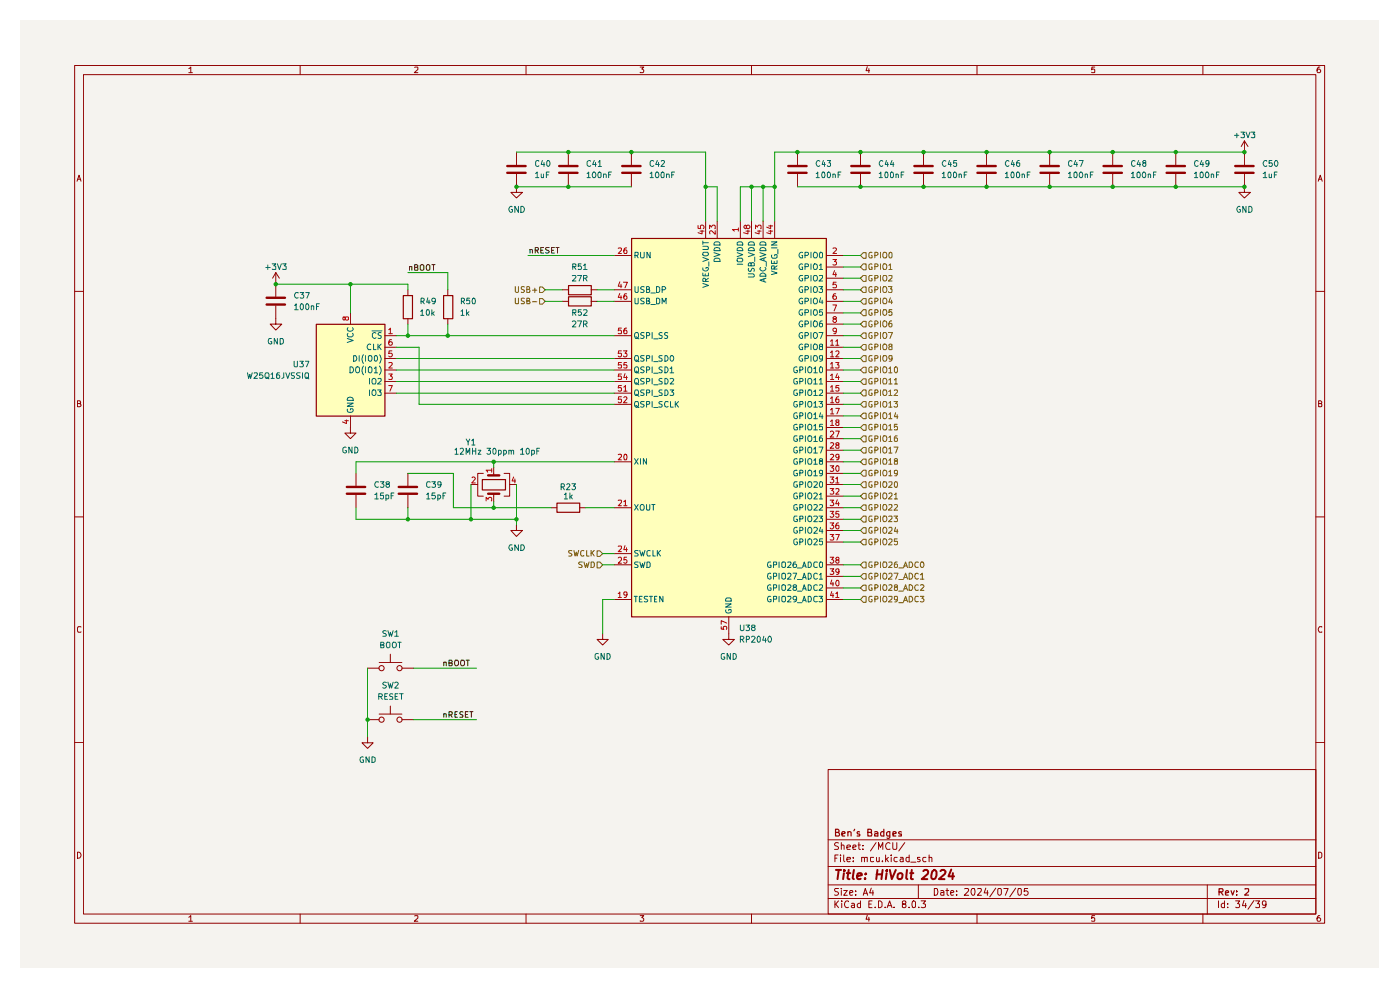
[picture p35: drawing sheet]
<svg xmlns="http://www.w3.org/2000/svg" width="297mm" height="210mm" viewBox="0 0 297 210" stroke-linecap="round" stroke-linejoin="round" font-family="sans-serif">
<path d="M4.3 4.3h288.2v201.1h-288.2z" fill="#f5f3ef"/>
<g fill="none" stroke="#910000" stroke-width=".21">
<path d="M15.8 13.9h265.2v181.9h-265.2zM17.7 15.8h261.4v178.1h-261.4zM40 14.6l.5-.4v1.2M40 15.4h.8M63.7 13.9v1.9M88 14.3l.6-.1v.5l-.7 .7h.7M111.6 13.9v1.9M135.8 14.2h.8l-.5 .4 .5 .3-.1 .4h-.7M159.4 13.9v1.9M184 14.1l-.3 .9h.8M184.3 14.6v.8M207.3 13.9v1.9"/>
<path d="M232.2 14.2h-.6v.6l.1-.2h.4l.1 .2v.5h-.6M255.2 13.9v1.9M280 14.2a.55 .55 0 0 0-.6 .5l.2 .7h.4l.2-.2v-.3l-.3-.3h-.2l-.3 .3M16.3 38.4l.5-1.2 .4 1.2M16.5 38h.6M279.7 38.4l.4-1.2 .4 1.2M279.7 38h.6M15.8 61.8h1.9M279.1 61.8h1.9M16.4 85.6h.6v-.5l-.6-.1v1.3h.5l.3-.4-.3-.3M279.7 85.6h.5l.2-.3-.2-.3h-.5v1.3h.5l.2-.1v-.4l-.2-.2M15.8 109.6h1.9"/>
<path d="M279.1 109.6h1.9M17.2 133l-.6-.1-.2 .3v.7l.2 .2 .6-.1M280.4 133l-.5-.1-.2 .5 .2 .7 .5-.1M15.8 157.5h1.9M279.1 157.5h1.9M175.7 163.2h103.4v30.7h-103.4zM175.7 178.1h103.4M177.9 178.8l-.6-.1-.3 .4 .1 .2a.56 .56 0 0 1 .6 .3 .56 .56 0 0 1 0 .6h-.7M178.5 179.4l.1-.2 .5 .2v.8M178.5 178.7v1.5M179.7 179.7l.7-.1-.1-.3-.4-.1-.2 .2v.8h.6M180.9 179.7l.7-.1-.2-.4h-.3l-.2 .2v.6l.1 .2h.5"/>
<path d="M182 179.2h.5M182.2 178.7v1.3l.1 .2h.2M183.1 179.3v.1M185.8 178.7l-1.1 1.8M188.8 178.9l-.1-.1a.73 .73 0 0 0-.8 .5 .73 .73 0 0 0 .3 .9l.6-.1M189.4 178.7v1.2l.2 .3h.5l.1-.3v-1.2M191.9 178.7l-1.2 1.8M16.4 180.8a.65 .65 0 0 1 .8 .6 .65 .65 0 0 1-.8 .6zM40 194.6l.5-.4v1.2M40 195.4h.8M63.7 193.9v1.9M88 194.3l.6-.1v.5l-.7 .7h.7"/>
<path d="M111.6 193.9v1.9M135.8 194.2h.8l-.5 .5 .5 .2-.1 .4h-.7M159.4 193.9v1.9M175.7 190.6h103.4M175.7 187.7h103.4M175.7 183.8h103.4M177.1 191.1v1.4M177.1 182h.4M177.3 191.8l.6 .7M177.8 181.4h-.7v1.4M177.9 188.5l-.8 .1v.4l.6 .2 .2 .4-.4 .3-.5-.1M177.9 191.1l-.8 .8"/>
<path d="M178.3 181.4v.1M178.3 181.9v.9M178.5 188.5v.1M178.5 188.9v1M178.6 191.1v.2M178.6 191.6v.9M179 188.9h.7l-.7 1h.7M179 181.4v1.1l.2 .3M179.7 182.3l.7-.1-.1-.3h-.6v.1v.7h.6M180 191.3v-.1a.7 .7 0 0 0-.9 .5 .7 .7 0 0 0 .6 .8l.3-.1M180.3 189.4l.6-.2-.1-.3-.5 .1v.7l.1 .2 .4-.1M180.7 191.7l.4-.1 .2 .2v.7"/>
<path d="M181 182.6v.2M181 181.9v.1M181.3 191.9l-.7 .3 .2 .3 .5-.1M181.5 189.7v.2M181.5 189v.1M182.5 191.7a.45 .45 0 0 0-.6 .2l.1 .5h.5M182.5 191.1v1.4M182.8 182l.5-.1 .1 .9M182.8 181.9v.9M183.1 180.1v.1M183.1 189.9l.5-1.4 .5 1.4M183.2 189.5h.8"/>
<path d="M183.4 182l.1-.1h.5v.9M184 194.1l-.3 .9h.8M184.3 194.6v.8M184.3 191.8h.5M184.8 188.4l-.3 1h.8M185 191.1h-.7v1.4h.7M185.2 188.9v1M185.3 181.9l-.6 .1v.6l.2 .2 .4-.1M185.7 192.4v.1M185.9 181.9l.1 .8 .4 .1 .1-.2M186.4 191.1h.3l.4 .3v.8l-.4 .3h-.3zM186.4 180.2v-1.5l.4 1 .5-1v1.5"/>
<path d="M186.5 181.9v.9M187.2 182.6v.2M187.8 192.4v.1M187.9 181.4v1.4M188 182.2l.5 .6M188.2 192.5l.5-1.4 .5 1.4M188.4 192.1h.7M188.5 181.9l-.6 .5M189.1 181.4v.1M189.1 181.9v.9M189.7 192.4v.1M190.3 181.9h-.5l-.1 .6a.45 .45 0 0 0 .6 .2"/>
<path d="M191 181.9h.5l.1 .9M191.6 182.2h-.5l-.2 .3 .2 .3 .5-.1M191.7 191.8l-.3-.2v-.3l.3-.2 .4 .1v.5l-.7 .2v.5a.48 .48 0 0 0 .7 0 .48 .48 0 0 0 0-.6h-.2M192.9 192.4v.1M192.9 181.9h-.5l-.2 .2v.4l.2 .3 .5-.1M192.9 181.4v1.4M193.2 182.9h1.1M193.5 191.3l.4-.2 .3 .2-.1 1.1h-.6zM194.8 187.7v2.9M194.9 192.4v.1M195.2 181.9h-.5v.3l.5 .3-.2 .3-.3-.1M195.4 191.1h.9l-.5 .6 .5 .1v.6h-.9"/>
<path d="M196.4 181.9h-.5l-.1 .2v.4l.2 .3 .4-.1M197.1 182l.5-.1 .1 .9M197.1 181.4v1.4M198.2 188.5h.5a.83 .83 0 0 1 .2 .9 .83 .83 0 0 1-.7 .5zM199.6 189h.6v.9M200.2 189.2l-.6 .2v.4h.6M200.7 188.9h.6M200.9 188.5v1.2l.4 .2M201.7 189.4l.7-.2-.1-.2-.5-.1-.1 .2 .1 .7h.5M202.9 189.7v.2M202.9 189v.1M204.6 188.6l.7-.1 .2 .3-.9 1.1h.9"/>
<path d="M206.2 188.6l.5-.1a1.1 1.1 0 0 1-.2 1.4l-.3-.2-.2-.4zM207.3 193.9v1.9M207.4 188.6l.7-.1 .1 .3-.8 1.1h.8M209.1 188.4l-.3 1h.8M209.5 188.9v1M211.2 188.4l-1.2 1.8M211.8 188.6l.5-.1 .1 .2v.9l-.3 .3-.4-.3zM212.9 188.5h1l-.6 1.4M215.5 188.4l-1.3 1.8M216 188.6l.5-.1 .2 .2v.9l-.4 .3a.99 .99 0 0 1-.3-1.3zM218 188.5h-.7v.6l.1-.1 .5 .1 .2 .1-.1 .5-.2 .2h-.4l-.1-.2M232.2 194.2h-.6v.6l.1-.1h.4l.1 .1v.5h-.6"/>
<path d="M255.2 193.9v1.9M256.1 187.7v6.2M258.5 191.1v1.4M259.8 191.7l-.5-.1-.2 .3 .1 .5h.6M259.8 191.1v1.4M260.4 192.4v.1M260.4 191.7v.1M262.1 191.1h.9l-.4 .6 .4 .2-.1 .5h-.8M263.9 191l-.3 1.1h.8M264.2 191.6v.9M266 191l-1.2 1.9M266.4 191.1h.8l-.4 .6 .4 .1v.6h-.8"/>
<path d="M268.6 191.8l-.3 .2-.4-.1v-.7l.4-.1 .3 .2v.9l-.2 .2-.5 .1M279.7 180.8h.4l.3 .3v.6l-.3 .3h-.4zM280 194.2a.55 .55 0 0 0-.6 .5l.2 .7h.4l.2-.2v-.3l-.3-.2h-.2l-.3 .2"/>
</g>
<g fill="none" stroke="#910000" stroke-width=".25">
<path d="M177.3 176.6l.6-.1 .1-.3-.2-.3h-.5v1.4h.6l.2-.4-.3-.3M178.6 176.9l.7-.2-.2-.3h-.3l-.2 .2v.6l.1 .1h.5M179.9 176.6l.2-.2 .5 .2v.7M179.9 176.4v.9M181.3 175.9l-.2 .3M182.3 176.5l-.3-.1-.2 .2 .2 .3h.3v.4h-.5M184.1 176.6h.7v-.6l-.7-.1v1.4h.8l.1-.4-.1-.2-.3-.1M185.5 176.5l.5-.1 .2 .2v.7h-.7v-.4l.7-.2M187.5 175.9v1.4h-.5l-.2-.6 .3-.3 .4 .1M188.8 176.4v1.3l-.3 .1h-.3M188.8 176.5a.45 .45 0 0 0-.7 .2l.2 .6h.5M189.4 176.9l.7-.2-.1-.2h-.6v.8h.6"/>
<path d="M191.2 176.5l-.3-.1-.3 .2 .1 .2 .5 .1v.4h-.6M258.6 189.2h.7l.2-.3-.1-.3-.8-.1v1.4M259 189.2l.5 .7M260 189.4l.6-.1-.1-.4-.4 .1-.1 .7 .1 .2h.5M261.2 188.9l.3 1 .3-1M262.3 189.8v.1M262.3 189v.2M264.1 188.6l.7-.1 .1 .6-.9 .8h.9"/>
</g>
<g fill="none" stroke="#910000" stroke-width=".42">
<path d="M177.3 184.5h1.1M177.9 184.5l-.2 2M179 185.2l-.1 1.3M179.1 184.5v.3M179.6 185.2h.8M180 184.5l-.2 1.7 .4 .3M181.1 184.5l-.2 1.7 .2 .3M181.8 185.9l1-.3v-.3a.6 .6 0 0 0-.9 .2v.9h.7M183.5 186.3v.2M183.7 185.3l.1 .1-.2 .1 .1-.2-.1 .2M186 185.5h1.1M186.1 184.5l-.2 2"/>
<path d="M187.2 184.5l-.2 2M188.1 185.2l-.2 1.3M188.2 184.5l-.2 .2h.2v-.2l-.1 .3M188.8 184.5l.4 2 .8-2M190.5 185.4l.4-.2 .4 .1 .2 .2-.1 .6a.55 .55 0 0 1-.5 .4 .55 .55 0 0 1-.5-.4zM192.4 184.5l-.2 1.7 .3 .3M193.1 185.2h.7M193.4 184.5l-.1 1.9 .4 .1M195.9 184.8l.2-.3h.5l.3 .3v.3l-.1 .3-1.3 1.1h1.2M197.8 184.8l.4-.3 .4 .3a1.55 1.55 0 0 1-.3 1.6h-.6a1.65 1.65 0 0 1 .1-1.6zM199.5 184.8l.3-.3h.5l.3 .5-.1 .4-1.3 1.1h1.2M201.8 184.4l-.6 1.5h1.2"/>
<path d="M202.1 185.2v1.3"/>
</g>
<g fill="#ffb">
<path d="M67.1 68.8h14.5v19.4h-14.5z"/>
<path d="M133.9 50.5h41.4v80.3h-41.4z"/>
</g>
<g fill="none" stroke="#910000" stroke-width=".51">
<path d="M194 36.7h3.9M194 35.2h3.9M207.4 36.7h3.8M207.4 35.2h3.8M220.7 36.7h3.9M220.7 35.2h3.9M234.1 36.7h3.9M234.1 35.2h3.9M247.5 36.7h3.9M247.5 35.2h3.9M262 36.7h3.9M262 35.2h3.9"/>
<path d="M73.6 104.7h3.9M73.6 103.3h3.9M103.5 100.8h2.4M103.5 104.7h2.4"/>
</g>
<g fill="none" stroke="#910000" stroke-width=".21">
<path d="M195.9 32.3v2.7M195.9 36.9v2.7M209.3 32.3v2.7M209.3 36.9v2.7M222.7 32.3v2.7M222.7 36.9v2.7M236.1 32.3v2.7M236.1 36.9v2.7M249.4 32.3v2.7M249.4 36.9v2.7M264 36.9v3.9h1.3l-1.3 1.2-1.2-1.2h1.2M264 29.9l-.7 1.2"/>
<path d="M264 29.9v5.1M264 29.9l.8 1.2M74.3 90.7v1.2h1.2l-1.2 1.2-1.1-1.2h1.1M104.7 99.1v1.7M75.5 100.4v2.6M75.5 105v2.7M99.9 102.8h1.4M102.5 100.4h-1.2v4.8h1.2M104.7 104.7v1.7M106.9 100.4h1.2v4.8h-1.2M108.1 102.8h1.5M109.6 111.3v1.2h1.2l-1.2 1.3-1.2-1.3h1.2"/>
</g>
<path d="M94.2 140.5h.5v.7M94.2 140.5v.7M95.3 140.6h.4l.2-.2-.1-.3-.5-.1v1.2h.5l.1-.1v-.4l-.2-.1M96.6 140a.6 .6 0 0 1 .7 .6 .6 .6 0 0 1-.6 .6 .86 .86 0 0 1-.1-1.2zM97.9 140h.5l.2 .8a.46 .46 0 0 1-.6 .4 .86 .86 0 0 1-.1-1.2zM98.9 140h.7M99.2 140v1.2" fill="none" stroke="#0f0f0f" stroke-width=".21"/>
<path d="M102.3 101.7h4.9v2.2h-4.9z" fill="none" stroke="#910000" stroke-width=".25"/>
<path d="M104.3 99.7h-1.2l.4 .5M104.3 99.4v.8M100.2 101.3l.4-.1 .2 .3-.7 .9h.7M103.1 106.3v-.8l.4 .4 .3-.4h.3l.2 .2-.1 .6M109 101.2l-.4 .8h.8M109.2 101.6v.8" fill="none" stroke="#b90000" stroke-width=".21"/>
<path d="M126.7 116.8h.6l.5 .6-.5 .6h-.6z" fill="#f5f3ef"/>
<path d="M121.3 116.8h-.6v.4l.6 .4-.1 .3h-.5M121.8 116.8l.2 1.1 .3-.8 .1 .8 .4-1.1M123.9 116.8a.45 .45 0 0 0-.7 .2v.7l.2 .2h.5M124.5 116.8v1.1h.5M125.4 116.8v1.1M125.6 117.3l.5 .6M126.1 116.8l-.7 .6M126.7 116.8h.6l.5 .6-.5 .6h-.6z" fill="none" stroke="#765500" stroke-width=".21"/>
<path d="M126.7 119.2h.6l.5 .6-.5 .7h-.6z" fill="#f5f3ef"/>
<path d="M123.5 119.2h-.6l-.1 .2 .1 .3 .6 .4-.1 .2h-.6M123.9 119.2l.3 1.2 .3-.8 .1 .8 .4-1.2M125.4 119.2h.5l.2 .3v.6l-.4 .3h-.3zM126.7 119.2h.6l.5 .6-.5 .7h-.6z" fill="none" stroke="#765500" stroke-width=".21"/>
<g fill="none" stroke="#910000" stroke-width=".21">
<path d="M109.6 32.3v2.7M109.6 36.9v2.7M120.6 32.3v2.7M120.6 36.9v2.7M86.5 100.4v2.6M86.5 105v2.7M116.9 107.7h1.2M122.9 107.7h1.3M82.8 138.8v1.7M127.8 134.5v1.1h1.2l-1.2 1.2-1.1-1.2h1.1M78 156.3v1.3h1.2l-1.2 1.2-1.2-1.2h1.2M78 141.7h2.4"/>
<path d="M78 152.7h2.4M80.4 140.5h4.9M80.4 151.5h4.9M82.8 149.8v1.7M85.3 141.7h2.4M85.3 152.7h2.4"/>
<circle cx="80.9" cy="141.7" r=".55"/>
<circle cx="80.9" cy="152.7" r=".55"/>
<circle cx="84.8" cy="152.7" r=".55"/>
<circle cx="84.8" cy="141.7" r=".55"/>
</g>
<path d="M107.6 36.7h3.9M107.6 35.2h3.9M118.6 36.7h3.9M118.6 35.2h3.9M84.6 104.7h3.9M84.6 103.3h3.9" fill="none" stroke="#910000" stroke-width=".51"/>
<path d="M118.2 106.7h4.8v2h-4.8z" fill="none" stroke="#910000" stroke-width=".25"/>
<g fill="none" stroke="#0f0f0f" stroke-width=".21">
<path d="M112.4 53l.5-.1v.8M112.4 52.9v.8M113.5 53.1h.6v-.6h-.6v1.2M113.8 53.1l.4 .6M114.7 53.1h.4M115.3 52.5h-.6v1.2h.6M116.5 52.5h-.6l-.2 .2 .3 .4h.2l.3 .2-.1 .3h-.7M117 53.1h.4M117.6 52.5h-.6v1.2h.6M117.9 52.5h.7M118.3 52.5v1.2M94.2 151.5h.5v.6"/>
<path d="M94.2 151.4v.7M95.3 151.6h.5l.1-.1v-.5h-.6v1.1M95.6 151.6l.3 .5M96.5 151.6h.4M97 151h-.5v1.1h.5M98.2 151h-.6v.5l.5 .1 .1 .4-.1 .1h-.6M98.7 151.6h.4M99.3 151h-.6v1.1h.6M99.7 151h.6M100 151v1.1"/>
</g>
<path d="M114.5 60.9h.6l.6 .6-.6 .6h-.6z" fill="#f5f3ef"/>
<path d="M109.3 60.8v1l.3 .3 .4-.2v-1.1M111.3 60.9l-.6-.1-.1 .2v.3l.5 .2 .2 .2-.3 .4-.4-.1M111.8 61.4l.6-.1v-.3l-.2-.2h-.4v1.3l.6-.1v-.4l-.2-.2M112.9 61.6h1M113.5 61.1v1M114.5 60.9h.6l.6 .6-.6 .6h-.6z" fill="none" stroke="#765500" stroke-width=".21"/>
<path d="M120.6 60.6h4.8v1.9h-4.8z" fill="none" stroke="#910000" stroke-width=".25"/>
<path d="M109.6 39.6v1.2h1.2l-1.2 1.2-1.2-1.2h1.2M119.3 61.5h1.3M125.4 61.5h1.3" fill="none" stroke="#910000" stroke-width=".21"/>
<path d="M114.5 63.3h.6l.6 .6-.6 .6h-.6z" fill="#f5f3ef"/>
<path d="M109.3 63.2v1.1l.2 .1 .5-.1v-1.1M111.3 63.3h-.7v.4l.7 .4-.2 .3h-.5M111.8 63.8h.4l.2-.1v-.4l-.6-.1v1.2h.6v-.3l-.2-.3M112.9 64h1M114.5 63.3h.6l.6 .6-.6 .6h-.6z" fill="none" stroke="#765500" stroke-width=".21"/>
<path d="M67.1 68.8h14.6v19.5h-14.6zM85.6 62.7h1.9v4.9h-1.9zM94.1 62.7h2v4.9h-2zM120.6 63h4.8v1.9h-4.8z" fill="none" stroke="#910000" stroke-width=".25"/>
<g fill="none" stroke="#910000" stroke-width=".21">
<path d="M133.9 32.3v2.7M133.9 36.9v2.7M169.2 32.3v2.7M169.2 36.9v2.7M182.5 32.3v2.7M182.5 36.9v2.7M58.5 57.8l-.7 1.2M58.5 57.8v5.1M58.5 57.8l.8 1.2M58.5 64.9v3.9h1.3l-1.3 1.2-1.2-1.2h1.2M74.3 66.4v2.4M81.6 71.2h2.5"/>
<path d="M81.6 78.5h2.5M81.6 76h2.5M81.6 73.7h2.5M86.5 61.5v1.2M86.5 67.6v1.2M95 61.5v1.2M95 67.6v1.2M119.3 63.9h1.3M125.4 63.9h1.3M74.3 88.2v2.5M81.6 80.9h2.5M81.6 83.4h2.5"/>
</g>
<g fill="none" stroke="#006665" stroke-width=".21">
<path d="M73.7 71.8l1.2 .4-1.2 .4M73.8 70.7l-.1 .3 .3 .5h.6l.2-.2 .1-.3-.1-.3M73.8 69.5l-.1 .3a.6 .6 0 0 0 .6 .5 .6 .6 0 0 0 .5-.7v-.1M74.3 77.8a.65 .65 0 0 1 .7 .6 .65 .65 0 0 1-.7 .7zM75 75.4h.4a.66 .66 0 0 1 .3 .8 .66 .66 0 0 1-.7 .4zM75.5 78l.3-.2 .4 .2 .1 .7-.4 .4-.4-.2zM76.2 75.4v1.2M77.1 77.6a1.44 1.44 0 0 0 0 1.9M77.1 75.3a1.32 1.32 0 0 0 0 1.7M77.6 75.4v1.2M77.6 77.8v1.3M78.1 78l.6-.2a.86 .86 0 0 1 0 1.3l-.6-.2z"/>
<path d="M78.1 75.6l.2-.2h.4a.86 .86 0 0 1 0 1.2l-.6-.1zM78.7 73.1a.61 .61 0 0 0-.8 .3 .61 .61 0 0 0 .2 .8l.6-.1M78.9 70.2h2.1M79.2 73v1.2h.6M79.4 78.1l.4-.3v1.3M79.4 75.6l.2-.2 .3 .1a.66 .66 0 0 1-.2 1.1l-.3-.2zM79.4 79.1h.7M79.8 70.7l-.4-.2-.4 .4v.6l.4 .3 .4-.2M80.2 73v1.2M80.4 73.5l.5 .7M80.5 77.6a1.44 1.44 0 0 1 0 1.9M80.5 75.3a1.32 1.32 0 0 1 0 1.7"/>
<path d="M80.9 70.6l-.5-.1-.2 .3 .1 .2 .6 .3v.3l-.2 .2-.5-.1M80.9 73l-.7 .7M73.7 85.5h1.2l-1.2 .7h1.2M73.7 86.8v.5l.3 .2h.6l.2-.2 .1-.3-.1-.3h-.5v.3M73.8 84.3a.72 .72 0 0 1 1.1 .6h-1.2zM78.4 80.3v1.2M78.4 82.7v1.2M79 80.4l.2-.1 .4 .1a.87 .87 0 0 1 0 1.1h-.5l-.2-.4zM79.1 82.7h.5l.2 .4-.1 .6-.3 .2-.3-.1-.2-.3zM80.1 82.7h.8l-.4 .4 .4 .2v.5h-.8M80.2 80.4h.7v.4l-.8 .7h.8"/>
</g>
<path d="M73.2 67.5l.1-.3h.5l.1 .6-.4 .1-.3-.2v-.5l-.4 .1a.36 .36 0 0 0 .2 .6l.2-.2M82.5 69.9l.3-.3v1.2M82.5 77l.5-.1 .2 .2-.7 1h.7M82.5 79.3h.7l-.4 .5 .4 .2-.1 .4h-.6M82.5 70.8h.7M83.1 72.1h-.4l-.1 .2v.9a.42 .42 0 0 0 .5-.1 .42 .42 0 0 0 0-.5l-.4-.1-.2 .2M83.1 74.4h-.5l-.1 .6 .6-.1 .1 .5-.2 .3h-.4l-.1-.2M73.2 89.2h.7M73.5 89.1v.7l-.9-.3M82.5 81.8h.7l-.5 1.2" fill="none" stroke="#b90000" stroke-width=".21"/>
<path d="M132 36.7h3.9M132 35.2h3.9M167.2 36.7h3.9M167.2 35.2h3.9M180.6 36.7h3.9M180.6 35.2h3.9M56.6 64.6h3.9M56.6 63.2h3.9" fill="none" stroke="#910000" stroke-width=".51"/>
<path d="M86.9 56.6h.5v.7M86.9 56.6v.7M88 56.7h.4l.2-.2v-.3l-.6-.1v1.2h.6v-.5l-.2-.1M89.2 56.3l.2-.2 .5 .2v.9l-.2 .1h-.4l-.1-.1zM90.7 56.1l.5 .2v.9l-.2 .1h-.4l-.1-.1a.82 .82 0 0 1 .2-1.1zM91.6 56.1h.7M91.9 56.1v1.2" fill="none" stroke="#0f0f0f" stroke-width=".21"/>
<path d="M183.1 68.2h.6v1.1h-.6l-.6-.5z" fill="#f5f3ef"/>
<path d="M183.1 68.2h.6v1.1h-.6l-.6-.5zM185 68.2l-.3-.1-.4 .3v.6l.2 .3h.5v-.5h-.2M185.6 68.8l.6-.1 .1-.4-.3-.2h-.4v1.2M186.8 68.1v1.2M187.5 68.1a.46 .46 0 0 1 .6 .4v.4a.46 .46 0 0 1-.6 .4 .86 .86 0 0 1 0-1.2zM189.1 68.1a.72 .72 0 0 0-.5 .5 .72 .72 0 0 0 .2 .7l.4-.1v-.5l-.4-.1-.2 .2" fill="none" stroke="#765500" stroke-width=".21"/>
<path d="M183.1 65.7h.6v1.3h-.6l-.6-.6z" fill="#f5f3ef"/>
<path d="M183.1 65.7h.6v1.3h-.6l-.6-.6zM185 65.7h-.5l-.2 .3v.6a.45 .45 0 0 0 .7 .2v-.4h-.2M185.6 66.3h.5l.2-.4-.2-.2h-.5v1.2M186.8 65.7v1.2M187.5 65.7h.5l.1 .8a.46 .46 0 0 1-.6 .4 .86 .86 0 0 1 0-1.2zM189.2 65.7h-.6v.6l.1-.2h.4l.1 .2v.5h-.6" fill="none" stroke="#765500" stroke-width=".21"/>
<path d="M183.1 70.6h.6v1.2h-.6l-.6-.6z" fill="#f5f3ef"/>
<path d="M183.1 70.6h.6v1.2h-.6l-.6-.6zM185 70.6l-.3-.1-.3 .2v.8a.36 .36 0 0 0 .6 .2v-.5h-.2M185.6 71.2h.4l.3-.4-.3-.3h-.4v1.3M186.8 70.5v1.3M187.5 70.5a.46 .46 0 0 1 .6 .5l-.1 .7-.5 .1a.86 .86 0 0 1 0-1.3zM188.5 70.5h.8l-.5 1.3" fill="none" stroke="#765500" stroke-width=".21"/>
<path d="M182.5 59l.6-.6h.6v1.3h-.6z" fill="#f5f3ef"/>
<g fill="none" stroke="#765500" stroke-width=".21">
<path d="M183.1 58.4h.6v1.3h-.6l-.6-.7zM185 58.4h-.5l-.2 .3v.6l.2 .2h.5v-.4h-.2M185.6 59l.6-.1 .1-.3-.2-.2h-.5v1.2M186.8 58.4v1.2M188.6 58.5l.5-.1 .1 .5-.7 .7h.7"/>
<circle cx="187.7" cy="59" r=".58"/>
</g>
<path d="M183.1 56h.6v1.2h-.6l-.6-.6z" fill="#f5f3ef"/>
<path d="M183.1 56h.6v1.2h-.6l-.6-.6zM185 56.1a.45 .45 0 0 0-.7 .1v.7l.2 .3h.5v-.6h-.2M185.6 56.6h.5l.2-.2-.1-.3-.6-.1v1.2M186.8 56v1.2M187.5 56a.46 .46 0 0 1 .6 .4l-.1 .8h-.5l-.1-.2a.82 .82 0 0 1 .1-1zM188.6 56.3l.3-.3v1.2M188.6 57.2h.6" fill="none" stroke="#765500" stroke-width=".21"/>
<path d="M183.1 63.3h.6v1.2h-.6l-.6-.6z" fill="#f5f3ef"/>
<path d="M182.5 63.9l.6-.6h.6v1.2h-.6zM185 63.3a.45 .45 0 0 0-.7 .2v.7l.2 .2h.5v-.5h-.2M185.6 63.9h.4l.3-.2-.1-.4-.6-.1v1.2M186.8 63.2v1.2M187.5 63.2a.46 .46 0 0 1 .6 .5l-.1 .7h-.5a.86 .86 0 0 1 0-1.2zM188.9 63.2l-.3 .9h.7M189.1 63.7v.7" fill="none" stroke="#765500" stroke-width=".21"/>
<path d="M182.5 61.5l.6-.6h.6v1.2h-.6z" fill="#f5f3ef"/>
<path d="M183.1 60.9h.6v1.2h-.6l-.6-.6zM185 60.9l-.3-.1-.4 .3v.6l.4 .4 .3-.1v-.5h-.2M185.6 61.5h.4l.3-.5-.3-.2h-.4v1.3M186.8 60.8v1.3M187.5 60.8a.46 .46 0 0 1 .6 .4v.4a.46 .46 0 0 1-.6 .5 .86 .86 0 0 1 0-1.3zM188.5 60.8h.7l-.3 .5 .3 .1v.5l-.1 .2h-.5l-.1-.2" fill="none" stroke="#765500" stroke-width=".21"/>
<path d="M183.1 53.6h.6v1.2h-.6l-.6-.6z" fill="#f5f3ef"/>
<path d="M183.1 53.6h.6v1.2h-.6l-.6-.6zM185 53.6l-.3-.1-.4 .3v.6l.2 .3h.5v-.5h-.2M185.6 54.2h.4l.3-.3-.1-.3-.6-.1v1.2M186.8 53.5v1.2M187.5 53.5a.46 .46 0 0 1 .6 .4l-.1 .8h-.5a.86 .86 0 0 1 0-1.2zM188.6 53.6l.4-.1 .2 .3v.7l-.1 .2-.5-.1z" fill="none" stroke="#765500" stroke-width=".21"/>
<path d="M183.1 121.7h.6v1.2h-.6l-.6-.6z" fill="#f5f3ef"/>
<g fill="none" stroke="#765500" stroke-width=".21">
<path d="M183.1 121.7h.6v1.2h-.6l-.6-.6zM185 121.7l-.3-.1-.4 .3v.6l.2 .3h.5v-.5h-.2M185.6 122.3l.6-.1 .1-.4-.3-.2h-.4v1.3M186.8 121.6v1.3M187.5 121.6a.46 .46 0 0 1 .6 .4v.4a.46 .46 0 0 1-.6 .5 .86 .86 0 0 1 0-1.3zM188.6 121.8l.1-.2h.4l.1 .2v.4l-.7 .7h.7M189.7 121.6h.8l-.5 1.3M190.7 122.9h.9M191.7 122.9l.4-1.3 .4 1.3M191.8 122.5h.6M192.9 121.6a.65 .65 0 0 1 .7 .6 .65 .65 0 0 1-.7 .7zM194.8 121.8l-.2-.2a.65 .65 0 0 0-.5 .6 .65 .65 0 0 0 .5 .7l.2-.2"/>
<path d="M195.2 121.9l.5-.3v1.3M195.2 122.9h.8"/>
</g>
<path d="M183.1 126.5h.6v1.3h-.6l-.6-.6z" fill="#f5f3ef"/>
<g fill="none" stroke="#765500" stroke-width=".21">
<path d="M183.1 126.5h.6v1.3h-.6l-.6-.6zM185 126.5h-.5l-.2 .2v.7a.45 .45 0 0 0 .7 .2v-.4h-.2M185.6 127.1h.5l.2-.2-.2-.4h-.5v1.2M186.8 126.5v1.2M187.5 126.5h.5l.1 .8a.46 .46 0 0 1-.6 .4 .86 .86 0 0 1 0-1.2zM188.6 126.6l.5-.1 .1 .5-.7 .7h.7M190.4 127l-.2 .3-.4-.1-.1-.6 .6-.1 .1 .2-.2 .9-.4 .1M190.7 127.8h.9M191.7 127.7l.4-1.2 .4 1.2M191.8 127.3h.6M192.9 126.5h.5a.66 .66 0 0 1 .2 .8 .66 .66 0 0 1-.7 .4zM194.8 126.6l-.5-.1a.61 .61 0 0 0-.2 .8 .61 .61 0 0 0 .7 .3"/>
<path d="M195.2 126.5h.8l-.4 .4 .4 .3-.1 .4h-.7"/>
</g>
<path d="M183.1 124.1h.6v1.2h-.6l-.6-.6z" fill="#f5f3ef"/>
<g fill="none" stroke="#765500" stroke-width=".21">
<path d="M182.5 124.7l.6-.6h.6v1.2h-.6zM185 124.1a.45 .45 0 0 0-.7 .2v.7l.2 .2h.5v-.5h-.2M185.6 124.7h.4l.3-.2-.1-.4-.6-.1v1.2M186.8 124v1.2M187.5 124a.46 .46 0 0 1 .6 .5l-.1 .7h-.5a.86 .86 0 0 1 0-1.2zM188.6 124.1h.6v.4l-.7 .7h.7M190 124.5h-.3l.1-.4a.33 .33 0 0 1 .5 0 .33 .33 0 0 1 0 .4l-.6 .2 .1 .5h.5l.1-.1v-.3l-.2-.3M190.7 125.4h.9M191.7 125.2l.4-1.2 .4 1.2M191.8 124.9h.6M192.9 124a.66 .66 0 0 1 .7 .4 .66 .66 0 0 1-.2 .8h-.5zM194.8 124.1l-.2-.1a.67 .67 0 0 0-.5 .5 .67 .67 0 0 0 .2 .7l.5-.1"/>
<path d="M195.2 124.1l.6-.1 .2 .3-.8 .9h.8"/>
</g>
<path d="M183.1 119.2h.6v1.3h-.6l-.6-.7z" fill="#f5f3ef"/>
<g fill="none" stroke="#765500" stroke-width=".21">
<path d="M183.1 119.2h.6v1.3h-.6l-.6-.7zM185 119.2h-.5l-.2 .3v.6a.45 .45 0 0 0 .7 .2v-.4h-.2M185.6 119.8l.6-.1 .1-.3-.2-.2h-.5v1.2M186.8 119.2v1.2M188.6 119.3l.5-.1 .1 .5-.7 .7h.7M190.3 119.2h-.3l-.3 .3 .1 .8a.36 .36 0 0 0 .6-.2v-.2a.35 .35 0 0 0-.3-.3 .35 .35 0 0 0-.4 .3M192.9 119.2h.5a.66 .66 0 0 1 .2 .8 .66 .66 0 0 1-.7 .4zM194.8 119.3l-.5-.1a.61 .61 0 0 0-.2 .8 .61 .61 0 0 0 .7 .3M195.4 119.2l.4 .1a.66 .66 0 0 1-.2 1.1 .84 .84 0 0 1-.2-1.2zM190.7 120.5h.9M191.7 120.4l.4-1.2 .4 1.2M191.8 120.1h.6"/>
<circle cx="187.7" cy="119.8" r=".58"/>
</g>
<path d="M183.1 90.1h.6v1.2h-.6l-.6-.6z" fill="#f5f3ef"/>
<path d="M183.1 90.1h.6v1.2h-.6l-.6-.6zM185 90.1a.45 .45 0 0 0-.7 .2v.6l.2 .3h.5v-.5h-.2M185.6 90.6h.5l.2-.2-.1-.3-.6-.1v1.2M186.8 90v1.2M187.5 90a.46 .46 0 0 1 .6 .4l-.1 .8h-.5a.86 .86 0 0 1 0-1.2zM188.6 90.3l.3-.3v1.2M188.6 91.2h.6M190.3 90h-.6v.6l.5-.2 .2 .3-.1 .5-.6-.1" fill="none" stroke="#765500" stroke-width=".21"/>
<path d="M183.1 92.5h.6v1.2h-.6l-.6-.6z" fill="#f5f3ef"/>
<g fill="none" stroke="#765500" stroke-width=".21">
<path d="M183.1 92.5h.6v1.2h-.6l-.6-.6zM185 92.5h-.5l-.2 .2v.7a.45 .45 0 0 0 .7 .2v-.5h-.2M185.6 93.1h.5l.2-.5-.2-.1h-.5v1.1M186.8 92.5v1.1M188.6 92.8l.3-.3v1.1M188.6 93.6h.6M190.3 92.5h-.3l-.3 .2 .1 .9a.36 .36 0 0 0 .6-.2v-.3l-.2-.2-.5 .2"/>
<circle cx="187.7" cy="93" r=".58"/>
</g>
<path d="M183.1 94.9h.6v1.2h-.6l-.6-.6z" fill="#f5f3ef"/>
<path d="M183.1 94.9h.6v1.2h-.6l-.6-.6zM185 94.9l-.3-.1-.4 .4v.6l.2 .2h.5v-.4h-.2M185.6 95.5l.6-.1 .1-.3-.3-.3h-.4v1.3M186.8 94.8v1.3M187.5 94.8a.46 .46 0 0 1 .6 .5v.4a.46 .46 0 0 1-.6 .4 .86 .86 0 0 1 0-1.3zM188.6 95.3l.3-.5v1.3M188.6 96.1h.6M189.7 94.8h.8l-.5 1.3" fill="none" stroke="#765500" stroke-width=".21"/>
<path d="M183.1 85.2h.6v1.2h-.6l-.6-.6z" fill="#f5f3ef"/>
<g fill="none" stroke="#765500" stroke-width=".21">
<path d="M183.1 85.2h.6v1.2h-.6l-.6-.6zM185 85.2h-.5l-.2 .2v.6l.2 .3h.5v-.4h-.2M185.6 85.8l.6-.1 .1-.4-.2-.1h-.5v1.2M186.8 85.2v1.2M188.6 85.5l.3-.3v1.2M188.6 86.4h.6M189.7 85.2h.7l-.4 .4 .4 .3-.1 .4-.5 .1-.1-.2"/>
<circle cx="187.7" cy="85.7" r=".58"/>
</g>
<path d="M183.1 87.6h.6v1.2h-.6l-.6-.6z" fill="#f5f3ef"/>
<path d="M183.1 87.6h.6v1.2h-.6l-.6-.6zM185 87.6l-.3-.1-.4 .4v.6l.4 .3 .3-.1v-.5h-.2M185.6 88.2h.4l.3-.4-.3-.3h-.4v1.3M186.8 87.5v1.3M187.5 87.5a.46 .46 0 0 1 .6 .5v.4a.46 .46 0 0 1-.6 .4 .86 .86 0 0 1 0-1.3zM188.6 87.9l.3-.4v1.3M188.6 88.8h.6M190 87.5l-.3 .9h.8M190.3 88v.8" fill="none" stroke="#765500" stroke-width=".21"/>
<path d="M183.1 82.7h.6v1.3h-.6l-.6-.6z" fill="#f5f3ef"/>
<path d="M183.1 82.7h.6v1.3h-.6l-.6-.6zM185 82.7h-.5l-.2 .3v.7a.45 .45 0 0 0 .7 .1v-.4h-.2M185.6 83.3h.5l.2-.2-.2-.4h-.5v1.2M186.8 82.7v1.2M187.5 82.7h.5l.1 .8a.46 .46 0 0 1-.6 .4 .86 .86 0 0 1 0-1.2zM188.6 83.1l.3-.4v1.2M188.6 83.9h.6M189.7 82.8l.6-.1 .1 .4-.7 .8h.7" fill="none" stroke="#765500" stroke-width=".21"/>
<path d="M182.5 112.5l.6-.6h.6v1.2h-.6z" fill="#f5f3ef"/>
<path d="M183.1 111.9h.6v1.2h-.6l-.6-.6zM185 111.9a.42 .42 0 0 0-.7 .3v.6l.2 .2h.5v-.4h-.2M185.6 112.5l.6-.1 .1-.3-.3-.3h-.4v1.3M186.8 111.8v1.3M187.5 111.8h.3a.73 .73 0 0 1 0 1.3h-.3a.86 .86 0 0 1 0-1.3zM188.6 112l.1-.2h.4l.1 .2v.4l-.7 .7h.7M190 111.8l-.3 .9h.8M190.3 112.3v.8" fill="none" stroke="#765500" stroke-width=".21"/>
<path d="M183.1 114.4h.6v1.2h-.6l-.6-.6z" fill="#f5f3ef"/>
<path d="M183.1 114.4h.6v1.2h-.6l-.6-.6zM185 114.4l-.3-.1-.3 .2v.8a.36 .36 0 0 0 .6 .2v-.5h-.2M185.6 115h.4l.3-.4-.3-.3h-.4v1.3M186.8 114.3v1.3M187.5 114.3a.46 .46 0 0 1 .6 .4l-.1 .8-.5 .1a.86 .86 0 0 1 0-1.3zM188.6 114.5l.1-.2h.4l.1 .2v.3l-.7 .8h.7M190.3 114.3h-.6v.6l.6-.1 .1 .2-.1 .5-.4 .1-.2-.2" fill="none" stroke="#765500" stroke-width=".21"/>
<path d="M183.1 107.1h.6v1.2h-.6l-.6-.6z" fill="#f5f3ef"/>
<path d="M183.1 107.1h.6v1.2h-.6l-.6-.6zM185 107.1a.45 .45 0 0 0-.7 .2v.7l.2 .2h.5v-.5h-.2M185.6 107.7h.4l.3-.3-.1-.3-.6-.1v1.2M186.8 107v1.2M187.5 107a.46 .46 0 0 1 .6 .4l-.1 .8h-.5a.86 .86 0 0 1 0-1.2zM188.6 107.1h.6v.4l-.7 .7h.7M189.7 107.1l.5-.1 .2 .4-.7 .8h.7" fill="none" stroke="#765500" stroke-width=".21"/>
<path d="M183.1 109.5h.6v1.2h-.6l-.6-.5z" fill="#f5f3ef"/>
<path d="M183.1 109.5h.6v1.2h-.6l-.6-.5zM185 109.5h-.5l-.2 .2v.7a.45 .45 0 0 0 .7 .2v-.4h-.2M185.6 110.1h.5l.2-.5-.2-.1h-.5v1.2M186.8 109.5v1.2M187.5 109.5h.5l.1 .7a.46 .46 0 0 1-.6 .5 .86 .86 0 0 1 0-1.2zM188.6 109.6l.5-.1 .1 .5-.7 .7h.7M189.7 109.5h.7l-.4 .4 .4 .3-.1 .4h-.6" fill="none" stroke="#765500" stroke-width=".21"/>
<path d="M183.1 99.7h.6v1.3h-.6l-.6-.6z" fill="#f5f3ef"/>
<path d="M183.1 99.7h.6v1.3h-.6l-.6-.6zM185 99.8a.45 .45 0 0 0-.7 .2v.7l.2 .2h.5v-.5h-.2M186.8 99.7v1.2M187.5 99.7a.46 .46 0 0 1 .6 .5l-.1 .7h-.5l-.1-.1a.82 .82 0 0 1 .1-1.1zM185.6 100.3h.5l.2-.1-.1-.4-.6-.1v1.2M188.6 100.1l.3-.4v1.2M188.6 100.9h.6M190.4 100.2l-.2 .3-.4-.1v-.6a.36 .36 0 0 1 .6 .2l-.2 .8-.4 .1" fill="none" stroke="#765500" stroke-width=".21"/>
<path d="M183.1 97.4h.6v1.2h-.6l-.6-.6z" fill="#f5f3ef"/>
<path d="M183.1 97.4h.6v1.2h-.6l-.6-.6zM185 97.4l-.3-.1-.4 .3v.6l.2 .3h.5v-.5h-.2M185.6 98h.4l.3-.3-.1-.3-.6-.1v1.2M186.8 97.3v1.2M187.5 97.3a.46 .46 0 0 1 .6 .4l-.1 .8h-.5a.86 .86 0 0 1 0-1.2zM188.6 97.6l.3-.3v1.2M188.6 98.5h.6M190 97.8l-.3-.1 .1-.3a.35 .35 0 0 1 .4-.1 .35 .35 0 0 1 .2 .3l-.1 .2-.6 .2 .1 .5h.5l.1-.2v-.3l-.2-.2" fill="none" stroke="#765500" stroke-width=".21"/>
<path d="M183.1 102.2h.6v1.3h-.6l-.6-.7z" fill="#f5f3ef"/>
<g fill="none" stroke="#765500" stroke-width=".21">
<path d="M183.1 102.2h.6v1.3h-.6l-.6-.7zM185 102.2h-.5l-.2 .2v.7a.45 .45 0 0 0 .7 .2v-.4h-.2M185.6 102.8l.6-.1 .1-.3-.2-.2h-.5v1.2M186.8 102.2v1.2M188.6 102.3l.5-.1 .1 .5-.7 .7h.7M189.7 102.4l.2-.2h.3a.91 .91 0 0 1 0 1.2l-.5-.3z"/>
<circle cx="187.7" cy="102.7" r=".58"/>
</g>
<path d="M183.1 104.6h.6v1.2h-.6l-.6-.6z" fill="#f5f3ef"/>
<path d="M182.5 105.2l.6-.6h.6v1.2h-.6zM185 104.6h-.3l-.4 .3v.6l.4 .3h.3v-.6h-.2M185.6 105.2h.4l.3-.4-.3-.2h-.4v1.2M186.8 104.6v1.2M187.5 104.6a.46 .46 0 0 1 .6 .4v.4a.46 .46 0 0 1-.6 .4 .86 .86 0 0 1 0-1.2zM188.6 104.7l.1-.1h.4l.1 .1v.4l-.7 .7h.7M189.7 104.9l.4-.3v1.2M189.7 105.8h.7" fill="none" stroke="#765500" stroke-width=".21"/>
<path d="M183.1 80.4h.6v1.1h-.6l-.6-.6z" fill="#f5f3ef"/>
<path d="M183.1 80.4h.6v1.1h-.6l-.6-.6zM185 80.4a.45 .45 0 0 0-.7 .1v.7l.2 .3h.5v-.6h-.2M185.6 80.9h.4l.3-.2-.1-.3-.6-.1v1.2M186.8 80.3v1.2M187.5 80.3a.46 .46 0 0 1 .6 .4l-.1 .8h-.5a.86 .86 0 0 1 0-1.2zM188.6 80.6l.3-.3v1.2M188.6 81.5h.6M189.7 80.6l.4-.3v1.2M189.7 81.5h.7" fill="none" stroke="#765500" stroke-width=".21"/>
<path d="M183.1 75.4h.6v1.3h-.6l-.6-.7z" fill="#f5f3ef"/>
<g fill="none" stroke="#765500" stroke-width=".21">
<path d="M182.5 76l.6-.6h.6v1.3h-.6zM185 75.4h-.5l-.2 .3v.7a.45 .45 0 0 0 .7 .1v-.4h-.2M185.6 76l.6-.1 .1-.3-.2-.2h-.5v1.2M186.8 75.4v1.2M189.2 75.9l-.1 .3-.5-.1v-.7l.6 .1v.9l-.6 .2"/>
<circle cx="187.7" cy="76" r=".58"/>
</g>
<path d="M183.1 77.9h.6v1.2h-.6l-.6-.6z" fill="#f5f3ef"/>
<path d="M183.1 77.9h.6v1.2h-.6l-.6-.6zM185 77.9l-.3-.1-.4 .3v.6l.2 .3h.5v-.4h-.2M185.6 78.5h.4l.3-.4-.3-.3h-.4v1.3M186.8 77.8v1.3M187.5 77.8a.46 .46 0 0 1 .6 .4v.5a.46 .46 0 0 1-.6 .4 .86 .86 0 0 1 0-1.3zM188.6 78.1l.3-.3v1.3M188.6 79.1h.6M190 77.8a.68 .68 0 0 1 .4 .6 .68 .68 0 0 1-.4 .7l-.3-.3v-.7z" fill="none" stroke="#765500" stroke-width=".21"/>
<path d="M183.1 73.1h.6v1.2h-.6l-.6-.6z" fill="#f5f3ef"/>
<path d="M183.1 73.1h.6v1.2h-.6l-.6-.6zM185 73.1a.45 .45 0 0 0-.7 .1v.7l.2 .3h.5v-.5h-.2M185.6 73.6h.5l.2-.2-.1-.3-.6-.1v1.2M186.8 73v1.2M187.5 73a.46 .46 0 0 1 .6 .4l-.1 .8h-.5l-.1-.2a.82 .82 0 0 1 .1-1zM188.8 73.5l-.2-.3v-.1h.6v.3l-.6 .2v.6l.6-.1v-.5l-.1-.1" fill="none" stroke="#765500" stroke-width=".21"/>
<g fill="none" stroke="#910000" stroke-width=".21">
<path d="M130.3 54.2h3.6M149.7 46.9v3.6M152.1 46.9v3.6M157.1 46.9v3.6M159.4 46.9v3.6M161.9 46.9v3.6M164.3 46.9v3.6M175.3 54.2h3.6M175.3 56.6h3.6M175.3 59h3.6M130.3 76h3.6M130.3 78.5h3.6"/>
<path d="M130.3 63.9h3.6M130.3 61.5h3.6M130.3 71.2h3.6M175.3 73.7h3.6M175.3 76h3.6M175.3 78.5h3.6M175.3 63.9h3.6M175.3 61.5h3.6M175.3 71.2h3.6M175.3 66.4h3.6M175.3 68.8h3.6M130.3 80.9h3.6"/>
<path d="M130.3 83.4h3.6M130.3 85.8h3.6M130.3 98h3.6M175.3 80.9h3.6M175.3 83.4h3.6M175.3 85.8h3.6M175.3 88.2h3.6M175.3 90.7h3.6M175.3 98h3.6M175.3 93.1h3.6M175.3 95.5h3.6M130.3 107.7h3.6"/>
<path d="M130.3 117.4h3.6M130.3 119.8h3.6M175.3 107.7h3.6M175.3 119.8h3.6M175.3 100.4h3.6M175.3 102.8h3.6M175.3 105.2h3.6M175.3 110.2h3.6M175.3 112.5h3.6M175.3 115h3.6M130.3 127.2h3.6M154.6 130.8v4.8h1.2l-1.2 1.2-1.3-1.2h1.3"/>
<path d="M175.3 127.2h3.6M175.3 122.3h3.6M175.3 124.7h3.6"/>
</g>
<path d="M134 50.6h41.3v80.3h-41.3z" fill="none" stroke="#910000" stroke-width=".25"/>
<g fill="none" stroke="#006665" stroke-width=".21">
<path d="M134.7 54.2h.5l.2-.2v-.4l-.7-.1v1.2M135 54.2l.4 .5M135.9 53.5v1l.2 .2h.4l.2-.2v-1M137.9 53.5v1.2l-.7-1.2v1.2M149.1 57.9v.6h1.2v-.6M149.1 56.8v.4a.61 .61 0 0 0 .8 .3 .61 .61 0 0 0 .3-.8h-.4v.3M149.1 54.6l1.2 .4-1.2 .5M149.1 53.7l.2-.2h.8l.2 .5a.78 .78 0 0 1-1.2 0zM149.1 52.2h.9l.3 .3-.1 .4h-1.1M149.1 51.1v.7M149.1 51.5h1.2M149.6 58.1v.4"/>
<path d="M149.7 59.7l-.1-.6-.3-.1-.2 .2v.5h1.2M150.3 59l-.6 .4M150.4 55.5v1M151.5 53.6l1.2 .4-1.2 .4M151.6 55l.2-.2h.6l.3 .3v.4h-1.2zM151.6 51.5l.2-.2h.6l.3 .3v.4h-1.2zM151.6 52.6h1l.1 .6h-1.2zM156.4 55l.2-.2h.8l.2 .5-.2 .2h-.8l-.2-.1zM156.4 53.6l1.2 .4-1.2 .4M156.4 52.7a.66 .66 0 0 1 .7-.2 .66 .66 0 0 1 .5 .7h-1.2zM156.4 51.5l.2-.2h.7l.3 .3v.4h-1.2zM156.4 56.1h1.2"/>
<path d="M158.8 58.1h1l.2 .2-.1 .5h-1.1M158.8 53.6l1.2 .4-1.2 .4M158.8 56.9v.6h.5l.2-.5 .3-.1 .2 .3-.1 .4M158.8 52.7a.66 .66 0 0 1 .8-.2 .66 .66 0 0 1 .4 .7h-1.2zM158.8 51.5l.3-.2h.6l.3 .3v.4h-1.2zM159.3 56l.2-.3h.4l.1 .2v.5h-1.2v-.4l.2-.3 .3 .2v.5M160.1 54.5v1M161.2 53.6l1.3 .4-1.3 .4M161.4 58.1l.3-.2 .4 .1 .3 .2 .1 .4h-1.3zM161.4 56.7l-.2 .3a.65 .65 0 0 0 .6 .5 .65 .65 0 0 0 .7-.5l-.2-.3M161.4 52.6a.72 .72 0 0 1 1.1 .6h-1.3zM161.4 51.4l.7-.1 .4 .3v.4h-1.3z"/>
<path d="M162.1 54.8v.5M162.1 59.2v.5M162.5 59l-1.3 .4 1.3 .5M162.5 54.6l-1.3 .4 1.3 .5M162.6 55.5v1M163.7 57.5l1.1 .4-1.1 .4M163.7 55.3v.6h1.1v-.6M163.7 51.3h1.1l-1.1 .7h1.1M163.7 52.6h1.1M163.7 54.1a.45 .45 0 0 0 .2 .7h.7l.2-.2v-.6h-.5v.3M164.3 57.1v-.6l-.6-.1v.7h1.1M164.3 55.5v.4"/>
<path d="M164.8 56.4l-.5 .4M165 52.9v.9M170.3 53.6l-.2-.1a.66 .66 0 0 0-.6 .5 .66 .66 0 0 0 .3 .7h.5v-.5h-.2M170.3 56.1a.61 .61 0 0 0-.8 .3 .61 .61 0 0 0 .3 .8h.5v-.6h-.2M170.3 58.4h-.5a.66 .66 0 0 0-.3 .7 .66 .66 0 0 0 .6 .5l.2-.1v-.4h-.2M170.8 54.2h.5l.2-.3v-.3l-.7-.1v1.2M170.8 56.6h.6l.1-.2v-.3l-.7-.1v1.2M170.8 59l.7-.1v-.3l-.1-.2h-.6v1.2M172 53.5v1.2M172 56v1.2M172 58.4v1.2M172.7 58.4h.4a.74 .74 0 0 1 .2 1l-.5 .2a.86 .86 0 0 1-.1-1.2z"/>
<path d="M172.8 53.5l.5 .2a.74 .74 0 0 1-.2 1h-.4a.86 .86 0 0 1 .1-1.2zM172.8 56l.3 .1a.67 .67 0 0 1 0 1.1h-.4l-.1-.2a.82 .82 0 0 1 .2-1zM173.8 56.3l.4-.3v1.2M173.8 58.5l.6-.1 .1 .5-.8 .7h.8M173.8 57.2h.7M173.9 53.6l.3-.1 .3 .3v.7l-.2 .2-.4-.1zM134.7 63.2l.1 1.2 .6-.1v-1.1M134.7 60.8v1l.3 .3 .4-.2v-1.1M134.7 78l.5-.2a.86 .86 0 0 1 0 1.3 .46 .46 0 0 1-.6-.4zM134.7 70.7l.5-.2a.86 .86 0 0 1 0 1.3h-.2a.79 .79 0 0 1-.3-1.1zM134.8 75.4h.5a.86 .86 0 0 1-.1 1.2 .46 .46 0 0 1-.6-.4zM134.9 76.4h.2l.5 .3"/>
<path d="M134.9 78.7l.7 .5M134.9 71.5l.7 .4M136.7 63.3h-.7l-.1 .3 .6 .3 .2 .4-.2 .1h-.6M136.7 60.9l-.6-.1-.2 .2 .1 .3 .5 .2 .2 .2-.3 .4-.5-.1M136.7 75.4h-.6l-.2 .2 .2 .3 .6 .4-.1 .2h-.7M136.7 77.9l-.6-.1-.2 .3 .1 .2 .7 .4-.3 .4-.5-.1M136.7 70.6l-.6-.1-.2 .3 .1 .2 .7 .4-.3 .4-.5-.1M137.2 63.8h.4l.2-.1v-.4l-.6-.1v1.2h.6v-.3l-.2-.3M137.2 61.4l.6-.1v-.3l-.2-.2h-.4v1.3l.6-.1v-.4l-.2-.2M137.2 76l.6-.1v-.5h-.6v1.2M137.2 78.5l.6-.1v-.5l-.6-.1v1.3M137.2 71.2l.6-.1v-.5l-.6-.1v1.3"/>
<path d="M138.1 64.6h.9M138.1 62.1h.9M138.3 70.5v1.3M138.3 75.4v1.2M138.3 77.8v1.3M138.7 76.7h.9M138.7 79.2h.9M138.7 71.9h.9M139.3 63.2h.3l.4 .3v.7l-.2 .2h-.5zM139.3 60.8h.3l.4 .3v.6l-.4 .4h-.3zM140.5 64.4v-1.2l.4 .9 .4-.9v1.2M140.5 61.5h.5l.2-.5-.2-.2h-.5v1.3"/>
<path d="M140.5 75.4h-.5l-.2 .2 .2 .3 .5 .3v.3h-.7M140.5 77.9l-.5-.1-.2 .3 .1 .2 .6 .3v.3l-.2 .2-.5-.1M140.5 70.6l-.5-.1-.2 .3 .1 .2 .6 .3v.3l-.2 .2-.5-.1M141.1 75.4h.4a.66 .66 0 0 1 .2 .8 .66 .66 0 0 1-.6 .4zM141.1 77.8a.64 .64 0 0 1 .6 .6 .64 .64 0 0 1-.6 .7zM141.6 70.6h-.5v.4l.5 .2v.3l-.2 .3-.4-.1M142.2 78.1h.1l.2-.3v1.3M142.2 79.1h.7M142.3 75.4h.2a.62 .62 0 0 1 .4 .6 .62 .62 0 0 1-.4 .6 .84 .84 0 0 1-.2-1.2zM149.1 60.1l1.2 .4-1.2 .5M169.1 77.9h-.5l-.2 .2v.6l.2 .3 .3 .1 .3-.2v-.3h-.3M169.7 78.5l.6-.1v-.5l-.6-.1v1.3"/>
<path d="M170.3 73.1a.61 .61 0 0 0-.8 .3 .61 .61 0 0 0 .3 .8h.5v-.5h-.2M170.3 75.4h-.5a.61 .61 0 0 0-.3 .8 .61 .61 0 0 0 .8 .3v-.4h-.2M170.3 60.9l-.2-.1a.64 .64 0 0 0-.6 .6 .64 .64 0 0 0 .6 .7l.2-.1v-.5h-.2M170.3 63.3a.61 .61 0 0 0-.8 .3 .61 .61 0 0 0 .3 .8h.5v-.5h-.2M170.3 65.7h-.5a.61 .61 0 0 0-.3 .8 .61 .61 0 0 0 .8 .3v-.4h-.2M170.3 68.2l-.2-.1a.6 .6 0 0 0-.6 .7 .6 .6 0 0 0 .8 .5v-.5h-.2M170.3 70.6l-.2-.1a.64 .64 0 0 0-.6 .7 .64 .64 0 0 0 .6 .6l.2-.1v-.5h-.2M170.8 73.6h.6l.1-.2v-.3l-.7-.1v1.2M170.8 76l.7-.1v-.3l-.1-.2h-.6v1.2M170.8 61.5h.5l.2-.5-.2-.2h-.5v1.3M170.8 63.9h.5l.2-.2v-.4l-.7-.1v1.2M170.8 66.3h.6l.1-.4-.1-.2h-.6v1.2"/>
<path d="M170.8 68.8l.7-.1v-.4l-.2-.2h-.5v1.2M170.8 71.2h.5l.2-.4-.2-.3h-.5v1.3M170.9 77.8v1.3M171.5 78l.2-.2 .4 .2 .1 .7-.3 .4-.4-.2zM172 60.8v1.3M172 63.2v1.2M172 65.7v1.2M172 68.1v1.2M172 70.5v1.3M172 73v1.2M172 75.4v1.2M172.6 78.1h.2l.2-.3v1.3"/>
<path d="M172.6 79.1h.8M172.7 75.4h.4a.74 .74 0 0 1 .2 1.1l-.5 .1a.86 .86 0 0 1-.1-1.2zM172.7 65.7a.6 .6 0 0 1 .7 .5 .6 .6 0 0 1-.6 .7 .86 .86 0 0 1-.1-1.2zM172.8 73l.3 .1a.67 .67 0 0 1 0 1.1h-.4l-.1-.2a.82 .82 0 0 1 .2-1zM172.8 60.8l.3 .1a.74 .74 0 0 1 .2 1l-.5 .2a.86 .86 0 0 1 0-1.3zM172.8 63.2l.5 .2a.74 .74 0 0 1-.2 1h-.4a.86 .86 0 0 1 .1-1.2zM172.8 68.1l.3 .1a.74 .74 0 0 1 .2 1l-.5 .1a.86 .86 0 0 1 0-1.2zM172.8 70.5l.5 .2a.79 .79 0 0 1-.2 1.1h-.3a.86 .86 0 0 1 0-1.3zM173.7 60.8h.8l-.4 .5 .4 .1v.5l-.3 .2h-.3l-.2-.2M173.7 70.5h.9l-.5 1.3M174.1 73.5l-.3-.3a.42 .42 0 0 1 .7-.1v.3l-.6 .2v.6l.6-.1v-.5l-.3-.1M174.1 77.8l.4 .3v.7l-.3 .3a.75 .75 0 0 1-.1-1.3z"/>
<path d="M174.1 63.2l-.3 .9h.8M174.4 68.1a.72 .72 0 0 0-.6 .5 .72 .72 0 0 0 .3 .7l.4-.1-.1-.5a.36 .36 0 0 0-.6 .1M174.4 63.7v.7M174.5 75.9l-.3 .3-.3-.1v-.7l.6 .1v.9l-.6 .2M174.5 65.7h-.6l-.1 .6 .2-.2 .4 .1 .1 .6h-.7M134.6 97.3l.8 1.2M134.8 82.7h.5l.1 .2a.65 .65 0 0 1-.4 1l-.4-.4zM134.8 85.2h.5a.86 .86 0 0 1-.1 1.2 .46 .46 0 0 1-.6-.5zM134.9 83.7h.2l.5 .4M134.9 86l.7 .4M134.9 81.2l.7 .4M135.4 97.3l-.8 1.2"/>
<path d="M135.9 97.3v1.2M136.7 82.7h-.6l-.2 .3 .2 .3h.3l.3 .3-.1 .2h-.7M136.7 85.2h-.6l-.2 .1 .2 .4 .5 .2 .1 .2-.3 .3-.5-.1M136.7 80.4h-.7v.4l.5 .1 .2 .4-.2 .2h-.6M137.2 97.3v1.2l-.7-1.2v1.2M137.2 83.3h.6v-.6h-.6v1.2M137.2 85.8l.6-.1v-.5h-.6v1.2M137.2 80.9h.6v-.5l-.6-.1v1.2M138.3 80.3v1.2M138.3 82.7v1.2M138.3 85.2v1.2M138.7 84.1h.9"/>
<path d="M138.7 86.4h.9M138.7 81.6h.9M140.5 82.7h-.5l-.2 .3 .2 .3 .5 .2v.3h-.7M140.5 85.2h-.5l-.2 .1 .2 .4 .5 .2v.3l-.2 .2-.5-.1M140.5 80.4h-.6a.57 .57 0 0 0 .6 .6l-.1 .5h-.6M141.1 82.7h.4a.66 .66 0 0 1 .2 .8 .66 .66 0 0 1-.6 .4zM141.1 80.3a.66 .66 0 0 1 .6 .4 .66 .66 0 0 1-.2 .8h-.4zM141.7 85.3l-.5-.1a.67 .67 0 0 0-.2 .7 .67 .67 0 0 0 .5 .5l.2-.2M142.2 82.7h.7l-.4 .4 .4 .3-.1 .4h-.6M142.2 80.4l.5-.1 .2 .2-.7 1h.7M142.2 85.2v1.2h.6M143.3 85.2v1.2"/>
<path d="M143.4 85.7l.5 .7M143.9 85.2l-.6 .7M169.1 80.4a.46 .46 0 0 0-.7 .1v.7l.2 .3 .6-.1v-.5h-.3M169.1 82.7h-.5l-.2 .3v.7a.55 .55 0 0 0 .8 .1v-.4h-.3M169.1 85.2h-.5l-.2 .2v.6l.2 .3 .3 .1 .3-.2v-.3h-.3M169.1 87.6h-.5l-.2 .3v.6l.2 .2 .3 .1 .3-.2v-.4h-.3M169.1 90.1a.46 .46 0 0 0-.7 .2v.6l.2 .3 .6-.1v-.4h-.3M169.1 92.5h-.5l-.2 .2v.7a.55 .55 0 0 0 .8 .2v-.5h-.3M169.1 94.9h-.5l-.2 .3v.6l.2 .2 .3 .1 .3-.2v-.3h-.3M169.1 97.4h-.5l-.2 .2v.6l.2 .3 .6-.1v-.4h-.3M169.1 99.8a.46 .46 0 0 0-.7 .2v.7l.2 .2 .6-.1v-.4h-.3M169.7 80.9h.6v-.5l-.6-.1v1.2"/>
<path d="M169.7 83.3h.6v-.6h-.6v1.2M169.7 85.8l.6-.1v-.5h-.6v1.2M169.7 88.2l.6-.1v-.5l-.6-.1v1.3M169.7 90.6h.6v-.5l-.6-.1v1.2M169.7 93.1h.6v-.6h-.6v1.1M169.7 95.5l.6-.1v-.5l-.6-.1v1.3M169.7 98l.6-.1v-.5l-.6-.1v1.2M170.9 80.3v1.2M170.9 82.7v1.2M170.9 85.2v1.2M170.9 87.5v1.3M170.9 90v1.2"/>
<path d="M170.9 92.5v1.1M170.9 94.8v1.3M170.9 97.3v1.2M170.9 99.7v1.2M171.5 90.2l.2-.2 .3 .1a.87 .87 0 0 1 0 1.1h-.5l-.1-.4zM171.5 95l.2-.2 .4 .2 .1 .7-.3 .4-.4-.2zM171.5 97.5l.2-.2 .3 .1a.87 .87 0 0 1 0 1.1h-.5l-.1-.4zM171.5 99.9l.2-.2 .4 .2 .1 .6-.2 .4h-.5l-.1-.4zM171.5 80.4h.5a.87 .87 0 0 1 0 1.1h-.5a.87 .87 0 0 1 0-1.1zM171.5 82.7h.5l.2 .4-.1 .6-.2 .2-.4-.1-.1-.3zM171.5 85.2h.5a.77 .77 0 0 1-.1 1.2l-.4-.1a.87 .87 0 0 1 0-1.1zM171.5 87.6h.5l.2 .4-.1 .6-.2 .2-.4-.1-.1-.3z"/>
<path d="M171.5 92.5h.5a.77 .77 0 0 1-.1 1.1h-.4a.87 .87 0 0 1 0-1.1zM172.6 80.6l.4-.3v1.2M172.6 83.1l.4-.4v1.2M172.6 85.5l.4-.3v1.2M172.6 87.9h.2l.2-.4v1.3M172.6 90.3l.4-.3v1.2M172.6 92.8l.4-.3v1.1M172.6 95.3l.4-.5v1.3M172.6 97.6h.2l.2-.3v1.2M172.6 81.5h.8M172.6 83.9h.8M172.6 86.4h.8"/>
<path d="M172.6 88.8h.8M172.6 91.2h.8M172.6 93.6h.8M172.6 96.1h.8M172.6 98.5h.8M173.7 85.2h.8l-.4 .4 .4 .1v.5l-.3 .2h-.3l-.2-.2M173.7 94.8h.9l-.5 1.3M173.8 80.6l.4-.3v1.2M173.8 82.8l.6-.1 .1 .5-.8 .7h.8M173.8 81.5h.7M174.1 87.5l-.3 .9h.8M174.1 97.8h-.2l-.1-.3a.42 .42 0 0 1 .7-.1l-.1 .4-.5 .1v.6l.6-.1v-.4l-.3-.2"/>
<path d="M174.4 92.5h-.4l-.2 .9a.42 .42 0 0 0 .7 .2l-.1-.6-.3-.1-.3 .2M174.4 88v.8M174.5 90h-.6l-.1 .6 .2-.2 .4 .1 .1 .6h-.7M134.6 107l.8 1.2M135.4 116.8h-.7l-.1 .3 .3 .2h.2l.3 .5-.2 .1h-.6M135.4 119.2h-.6l-.2 .2 .2 .3 .6 .4-.1 .2h-.7M135.4 107l-.8 1.2M135.7 116.8l.4 1.1 .2-.8 .2 .8 .3-1.1M135.7 119.2l.4 1.2 .2-.8 .2 .8 .3-1.2M135.9 107.2l.2-.2 .4 .1a.87 .87 0 0 1 0 1.1h-.5l-.2-.3zM137.2 107v1.2h.6v-.2v-1M137.2 119.2h.6l.1 .3v.6l-.3 .3h-.4z"/>
<path d="M137.9 116.8a.45 .45 0 0 0-.7 .2v.7l.2 .2h.5M138.3 107h.6M138.5 116.8v1.1h.5M138.6 107v1.2M139.4 116.8v1.1M139.6 117.3l.5 .6M140.1 116.8l-.7 .6M163.5 119.2h-.4a.61 .61 0 0 0-.3 .8 .61 .61 0 0 0 .8 .3v-.4h-.3M164.1 119.8l.7-.1v-.4l-.7-.1v1.2M165.3 119.2v1.2M165.9 119.4l.1-.2h.5l.1 .2v.8l-.2 .2-.5-.2zM167.1 119.3l.6-.1 .1 .4-.8 .8h.8"/>
<path d="M168.8 119.2h-.3l-.2 .3v.8a.42 .42 0 0 0 .6 0 .42 .42 0 0 0 0-.6l-.4-.1-.3 .3M169.1 102.2h-.5l-.2 .2v.7a.55 .55 0 0 0 .8 .2v-.4h-.3M169.1 104.6h-.5l-.2 .3v.6l.2 .3h.3l.3-.1v-.5h-.3M169.1 107.1a.46 .46 0 0 0-.7 .2v.7l.2 .2 .6-.1v-.4h-.3M169.1 109.5h-.5l-.2 .2v.7a.55 .55 0 0 0 .8 .2v-.4h-.3M169.1 111.9h-.5l-.2 .3v.6l.2 .2 .3 .1 .3-.2v-.3h-.3M169.1 114.4h-.5l-.2 .2v.6l.2 .3 .3 .1 .3-.2v-.4h-.3M169.7 100.3h.6v-.5l-.6-.1v1.2M169.7 102.8l.6-.1v-.5h-.6v1.2M169.7 105.2h.6v-.6h-.6v1.2M169.7 107.7l.6-.1v-.5l-.6-.1v1.2M169.7 110.1h.6v-.6h-.6v1.2"/>
<path d="M169.7 112.5l.6-.1v-.5l-.6-.1v1.3M169.7 115l.6-.1v-.5l-.6-.1v1.3M170.9 102.2v1.2M170.9 104.6v1.2M170.9 107v1.2M170.9 109.5v1.2M170.9 111.8v1.3M170.9 114.3v1.3M171.5 104.7l.2-.1 .4 .1 .1 .7-.3 .4-.4-.1zM171.5 107.2l.2-.2 .3 .1a.87 .87 0 0 1 0 1.1h-.5l-.1-.3zM171.5 114.5l.2-.2 .3 .1a.8 .8 0 0 1-.1 1.2h-.2a.79 .79 0 0 1-.2-1.1zM171.5 119.2h.4a.66 .66 0 0 1 .2 .8 .66 .66 0 0 1-.6 .4z"/>
<path d="M171.5 102.2h.5a.77 .77 0 0 1-.1 1.2l-.4-.1a.87 .87 0 0 1 0-1.1zM171.5 109.5h.5l.2 .4-.1 .6-.2 .2-.4-.1-.1-.4zM171.5 111.9l.4-.1a.73 .73 0 0 1 0 1.3l-.4-.1a.87 .87 0 0 1 0-1.1zM172.6 100.1l.4-.4v1.2M172.6 102.3l.6-.1 .2 .2-.1 .3-.7 .7h.8M172.6 104.7l.2-.1h.3l.3 .2-.8 1h.8M172.6 107.1l.5-.1 .3 .3-.8 .9h.8M172.6 109.6l.6-.1 .2 .1-.1 .4-.7 .7h.8M172.6 112l.2-.2h.3l.3 .3-.1 .3-.7 .7h.8M172.6 114.5l.2-.2h.3l.3 .3-.8 1h.8M172.6 100.9h.8M173.4 119.3l-.6-.1-.2 .3v.6a.52 .52 0 0 0 .8 .2"/>
<path d="M173.7 109.5h.8l-.4 .4 .4 .2v.5h-.8M173.8 104.9l.4-.3v1.2M173.8 107.1h.7v.4l-.8 .7h.8M173.8 105.8h.7M173.9 102.3l.4-.1 .2 .2v.7l-.3 .3-.3-.1zM173.9 119.3l.4-.1 .2 .2v.7a.35 .35 0 0 1-.4 .3 .35 .35 0 0 1-.3-.4zM174.1 111.8l-.3 .9h.8M174.4 112.3v.8M174.5 100.2l-.4 .3-.3-.3v-.2a.42 .42 0 0 1 .7-.2v.9l-.3 .2h-.3M174.5 114.3h-.6l-.1 .6 .6-.1 .1 .6-.3 .2-.4-.2M134.5 126.5h.7M134.9 126.5v1.2"/>
<path d="M135.6 127.1h.5M136.2 126.5h-.6v1.2h.6M137.4 126.5h-.6l-.1 .2 .2 .4h.3l.2 .2-.1 .3h-.6M137.8 126.5h.6M138.1 126.5v1.2M138.9 127.1h.3M139.4 126.5h-.5v1.2h.5M140.6 126.5v1.2l-.6-1.2v1.2M153.9 128.1h1.2l-1.2 .7h1.2M154 129.4l-.1 .1a.66 .66 0 0 0 .5 .5 .66 .66 0 0 0 .7-.2l-.1-.5h-.4v.2M154 127l.2-.2h.7l.2 .2v.5h-1.2zM163.5 121.7l-.1-.1a.64 .64 0 0 0-.6 .6 .64 .64 0 0 0 .5 .7l.3-.2v-.4h-.3"/>
<path d="M163.5 124.1l-.1-.1a.66 .66 0 0 0-.6 .5 .66 .66 0 0 0 .3 .7l.5-.1v-.4h-.3M163.5 126.5h-.4a.61 .61 0 0 0-.3 .8 .61 .61 0 0 0 .8 .3v-.4h-.3M164.1 122.3l.7-.1v-.4l-.2-.2h-.5v1.3M164.1 124.7h.5l.2-.2v-.4l-.7-.1v1.2M164.1 127.1h.6l.1-.5-.7-.1v1.2M165.3 121.6v1.3M165.3 124v1.2M165.3 126.5v1.2M165.9 121.8l.2-.2 .5 .2v.9l-.2 .2-.5-.2zM165.9 124.2l.2-.2 .5 .2v.9l-.1 .1h-.5l-.1-.1zM165.9 126.7l.1-.2h.5l.1 .2v.8l-.2 .2-.5-.2zM167.1 121.8l.5-.2 .2 .3-.8 1h.8"/>
<path d="M167.1 124.1l.5-.1 .2 .4-.8 .8h.8M167.1 126.6l.6-.1 .1 .3-.8 .9h.8M168.2 121.6h.8l-.5 1.3M168.5 124.5l-.3-.2 .1-.2h.6v.4h-.4l-.3 .3 .2 .4h.4l.2-.1v-.3l-.3-.3M169 127l-.3 .3h-.2l-.3-.3 .1-.4 .5-.1 .2 .2-.2 .9-.4 .1M169.2 120.5h.9M169.2 122.9h.9M169.2 125.4h.9M169.2 127.8h.9M170.3 120.4l.3-1.2 .4 1.2M170.3 122.9l.3-1.3 .4 1.3M170.3 125.2l.3-1.2 .4 1.2"/>
<path d="M170.3 127.7l.3-1.2 .4 1.2M170.4 120.1h.5M170.4 122.5h.5M170.4 124.9h.5M170.4 127.3h.5M171.5 121.6a.64 .64 0 0 1 .6 .6 .64 .64 0 0 1-.6 .7zM171.5 124a.66 .66 0 0 1 .6 .5 .66 .66 0 0 1-.2 .7h-.4zM171.5 126.5h.4a.66 .66 0 0 1 .2 .7 .66 .66 0 0 1-.6 .5zM173.4 121.8l-.4-.2-.4 .3v.6l.2 .3 .3 .1 .3-.2M173.4 124.1h-.1a.45 .45 0 0 0-.7 .2v.7l.2 .2 .6-.1M173.4 126.6l-.6-.1-.2 .2v.7a.52 .52 0 0 0 .8 .2M173.7 126.5h.8l-.4 .4 .4 .2v.5h-.8"/>
<path d="M173.8 121.9l.4-.3v1.3M173.8 124.1h.7v.4l-.8 .7h.8M173.8 122.9h.7"/>
<circle cx="135" cy="80.9" r=".57"/>
</g>
<g fill="none" stroke="#b90000" stroke-width=".21">
<path d="M131.2 52.7h.6v.4l-.6 .7h.6M131.5 59.8l-.3 .9h.7M132.3 59.9h.8l-.5 1.1M132.9 52.6l-.4 .1-.2 .4 .1 .7h.5a.43 .43 0 0 0 .1-.6 .43 .43 0 0 0-.6-.1l-.1 .2M148.1 47.8v.6l.6 .1-.1-.6 .2-.1h.3l.3 .2v.3l-.2 .2M148.5 49h.9M148.9 48.9v.7l-.8-.2M150.5 48.5v-.7l.5 .4 .2-.4h.4l.1 .1-.1 .6M151.7 48.9v.8l-.8-.8-.4 .3 .1 .4M156.6 48.7h-1.2l.4 .3M156.6 48.3v.7M158.2 49h.9"/>
<path d="M158.3 48l.3-.2h.2l.3 .2v.3l-.3 .2h-.2l-.3-.2v-.4l-.2-.1-.3 .2v.3l.3 .2 .2-.2M158.7 48.9v.7l-1-.2M160.3 48.5v-.7l.4 .4 .3-.4h.3l.2 .1-.1 .6M160.7 49h.8M161 48.9v.7l-.8-.2M163.1 49h.8M163.1 47.9h.8M163.5 48.9v.7l-.9-.2M163.5 47.8v.7l-.9-.3M176.7 52.7l.5-.1 .3 .2-.8 1h.8M176.7 55h.8l-.5 .5h.4v.6h-.7M177 57.4l-.3 .9h.8"/>
<path d="M177.3 57.8v.9M177.4 59.9h-.6l-.1 .6 .2-.2h.3l.3 .2v.4l-.2 .1h-.6M131.5 62.2l-.3 .9h.7M131.7 60.3v.7M131.7 62.7v.8M131.8 74.4h-.6v.6l.5-.1 .1 .6-.1 .2h-.4l-.1-.2M131.8 79.3h-.6v.6l.1-.1h.4l.1 .1v.5h-.6M131.8 76.9h-.6v.6l.5-.1 .1 .6h-.6M131.8 69.6h-.6v.6l.1-.2h.4l.1 .2v.5h-.6M132.3 74.4h.7l-.4 .5h.3v.7l-.5 .1-.1-.2M132.6 79.2l-.3 .9h.8M132.9 62.3l-.4 .1-.2 .8a.35 .35 0 0 0 .4 .3 .35 .35 0 0 0 .3-.3l-.1-.4-.1-.1-.5 .3"/>
<path d="M132.9 76.9h-.5l-.1 .6 .6-.1v.7l-.6-.1M132.9 69.6l-.4 .1-.2 .4 .1 .7h.5v-.7l-.3-.1-.3 .3M132.9 79.8v.7M176.2 72.4l.3-.3v1.1M176.2 74.8l.3-.4v1.3M176.2 77.2l.3-.3v1.2M176.2 79.7l.3-.4v1.2M176.2 73.2h.7M176.2 75.7h.7M176.2 78.1h.7M176.7 64.7h.8l-.5 1.3M177 67.7l-.3-.3 .3-.3h.2l.3 .4-.8 .4v.3l.3 .2h.2l.3-.2v-.3l-.3-.2"/>
<path d="M177.3 72.4l.3-.3v1.1M177.3 74.6l.2-.2h.3l.2 .2v.3l-.7 .8h.7M177.3 76.9h.7l-.4 .5 .4 .1v.5h-.7M177.3 62.3l-.4 .1-.2 .8 .3 .3 .4-.1 .1-.4-.3-.3h-.2l-.3 .3M177.3 73.2h.7M177.5 70.1l-.3 .3h-.2l-.3-.3 .1-.4 .4-.1 .3 .3-.2 .8-.4 .1M177.6 79.2l-.3 .9h.8M177.9 79.8v.7M131.2 96.4h.6v.5l-.6 .6h.6M131.8 81.8h-.6v.5h.6v.6h-.6M131.8 84.2h-.6v.6l.5-.1 .1 .6-.1 .1h-.4l-.1-.1M132.3 82.1l.4-.3v1.2"/>
<path d="M132.3 84.3l.5-.1 .2 .3-.7 .9h.7M132.3 83h.7M132.4 96.4h.4a.86 .86 0 0 1 0 1.1h-.4zM176.1 98.8h.8l-.5 .4 .5 .3-.1 .4h-.7M176.2 82.1l.3-.3v1.2M176.2 84.5l.3-.3v1.2M176.2 87l.3-.4v1.2M176.2 89.4l.3-.3v1.2M176.2 91.6l.4-.2 .3 .5-.8 .8h.8M176.2 94l.4-.1 .3 .3-.8 .9h.8M176.2 96.4h.4l.3 .3-.8 .8h.8M176.2 80.5h.7"/>
<path d="M176.2 83h.7M176.2 85.4h.7M176.2 87.8h.7M176.2 90.3h.7M177.3 86.6h.8l-.6 1.2M177.3 91.4h.8l-.6 1.3M177.5 98.8h.3l.2 .2v.7l-.2 .2a.6 .6 0 0 1-.6-.4 .6 .6 0 0 1 .3-.7zM177.5 89.6l-.2-.4 .2-.1h.4l.1 .3-.7 .4 .2 .5 .5-.1v-.5l-.2-.1M177.5 94.4l-.2-.2 .1-.2h.6v.3l-.5 .1-.2 .3 .2 .4 .5-.1v-.4l-.2-.2M177.9 84.2l-.4 .1-.2 .9 .2 .2 .5-.1-.1-.6h-.4l-.2 .1M178 81.8h-.6l-.1 .5h.7v.6h-.7M178 96.9l-.2 .2h-.3l-.2-.2 .1-.5h.6v.9l-.2 .2h-.3"/>
<path d="M131.2 106.2h.6v.4l-.6 .7h.6M131.2 115.9h.6v.4l-.6 .7h.6M131.2 118.4l.1-.2h.4l.1 .2v.4l-.6 .7h.6M132.3 106.4l.4-.3v1.2M132.3 107.3h.7M132.6 115.7l-.3 .9h.8M132.9 118.2h-.5l-.1 .6h.6v.6l-.4 .1-.2-.2M132.9 116.2v.8M176.1 101.2h.8l-.5 .5 .5 .2v.3l-.3 .2h-.3l-.2-.1M176.1 103.6h.8l-.5 .5 .5 .2v.3l-.2 .2-.6-.1M176.1 106.1h.8l-.5 .4 .5 .3-.1 .4h-.7M176.1 108.5h.8l-.5 .5 .4 .1 .1 .4-.3 .2h-.3l-.2-.1"/>
<path d="M176.1 110.9h.8l-.5 .5 .5 .2v.3l-.3 .3h-.3l-.2-.2M176.1 113.4h.8l-.5 .4 .5 .2v.4l-.2 .2-.6-.1M176.1 118.2h.8l-.5 .5 .4 .1 .1 .4-.3 .3h-.3l-.2-.2M177.3 101.5h.2l.1-.3v1.2M177.3 103.7h.7v.4l-.7 .7h.7M177.3 113.4h.8l-.6 1.2M177.3 102.4h.7M177.5 118.8l-.2-.3 .2-.3h.3l.2 .4-.7 .4v.2l.2 .3 .5-.2v-.4l-.2-.1M177.6 106l-.3 .9h.8M177.9 110.9l-.4 .2-.2 .8 .2 .3 .5-.2-.1-.6h-.4l-.2 .2M177.9 106.5v.8M178 108.5h-.6l-.1 .6h.7v.5l-.2 .1h-.3l-.2-.1"/>
<path d="M131.2 125.9l.3-.3v1.1M131.2 126.7h.6M133 126.1l-.1 .1h-.5v-.6h.5l.1 .1-.2 1h-.4M153 132.9v.5l.6 .1-.2-.1 .1-.5h.6v.6M154.2 132.2l-1.2-.5v.7M176.1 120.7h.8l-.5 .5 .5 .1v.4l-.2 .1h-.6M176.4 123l-.2 .9h.7M176.4 125.5l-.2 .8h.7M176.7 123.5v.8M176.7 125.9v.8M177.3 125.9l.3-.3v1.1M177.3 126.7h.7"/>
<path d="M177.5 123.1h.3l.2 .3v.6l-.4 .3a.77 .77 0 0 1-.1-1.2zM178 121.2v.1a.42 .42 0 0 1-.6 0 .42 .42 0 0 1 0-.6h.6v.9l-.2 .2h-.3"/>
</g>
<g fill="none" stroke="#090" stroke-width=".21">
<path d="M109.6 39.6h24.3M109.6 32.3h40.1v14.6M149.7 39.6h2.4v7.3M159.4 39.6v7.3M161.9 39.6v7.3M164.3 39.6h-7.2v7.3M169.2 39.6h94.8M264 32.3h-99.7v14.6M86.5 57.8h8.5v3.7M112 54.2h18.3M178.9 54.2h3.6M178.9 59h3.6"/>
<path d="M178.9 56.6h3.6M58.5 60.3h28v1.2M74.3 60.3v6.1M84.1 76h46.2M84.1 78.5h46.2M84.1 71.2h46.2M84.1 73.7h4.8v12.1h41.4M86.5 68.8v2.4M95 68.8v2.4M115.7 63.9h3.6M115.7 61.5h3.6M126.7 63.9h3.6"/>
<path d="M126.7 61.5h3.6M178.9 76h3.6M178.9 78.5h3.6M178.9 71.2h3.6M178.9 63.9h3.6M178.9 61.5h3.6M178.9 73.7h3.6M178.9 68.8h3.6M178.9 66.4h3.6M84.1 80.9h46.2M84.1 83.4h46.2M104.7 98v1.1"/>
<path d="M130.3 98h-54.8v2.4M178.9 98h3.6M178.9 85.8h3.6M178.9 80.9h3.6M178.9 83.4h3.6M178.9 95.5h3.6M178.9 90.7h3.6M178.9 93.1h3.6M178.9 88.2h3.6M75.5 107.7v2.5h34.1M86.5 100.4h9.7v7.3h20.7M86.5 107.7v2.5"/>
<path d="M99.9 102.8v7.4M104.7 106.4v1.3M109.6 102.8v8.5M124.2 107.7h6.1M127.8 117.4h2.5M127.8 119.8h2.5M178.9 110.2h3.6M178.9 107.7h3.6M178.9 119.8h3.6M178.9 100.4h3.6M178.9 112.5h3.6M178.9 115h3.6"/>
<path d="M178.9 102.8h3.6M178.9 105.2h3.6M130.3 127.2h-2.5v7.3M178.9 127.2h3.6M178.9 122.3h3.6M178.9 124.7h3.6M78 141.7v14.6M87.7 141.7h13.4M87.7 152.7h13.4"/>
</g>
<g fill="#090">
<circle cx="249.4" cy="32.3" r=".47"/>
<circle cx="249.4" cy="39.6" r=".47"/>
<circle cx="169.2" cy="32.3" r=".47"/>
<circle cx="182.5" cy="32.3" r=".47"/>
<circle cx="236.1" cy="32.3" r=".47"/>
<circle cx="236.1" cy="39.6" r=".47"/>
<circle cx="222.7" cy="32.3" r=".47"/>
<circle cx="222.7" cy="39.6" r=".47"/>
<circle cx="195.9" cy="32.3" r=".47"/>
<circle cx="209.3" cy="39.6" r=".47"/>
<circle cx="209.3" cy="32.3" r=".47"/>
<circle cx="264" cy="32.3" r=".47"/>
<circle cx="264" cy="39.6" r=".47"/>
<circle cx="104.7" cy="107.7" r=".47"/>
<circle cx="104.7" cy="98" r=".47"/>
<circle cx="86.5" cy="110.2" r=".47"/>
<circle cx="99.9" cy="110.2" r=".47"/>
<circle cx="109.6" cy="110.2" r=".47"/>
<circle cx="78" cy="152.7" r=".47"/>
<circle cx="133.9" cy="32.3" r=".47"/>
<circle cx="120.6" cy="32.3" r=".47"/>
<circle cx="109.6" cy="39.6" r=".47"/>
<circle cx="120.6" cy="39.6" r=".47"/>
<circle cx="86.5" cy="71.2" r=".47"/>
<circle cx="74.3" cy="60.3" r=".47"/>
<circle cx="58.5" cy="60.3" r=".47"/>
<circle cx="95" cy="71.2" r=".47"/>
<circle cx="149.7" cy="39.6" r=".47"/>
<circle cx="182.5" cy="39.6" r=".47"/>
<circle cx="195.9" cy="39.6" r=".47"/>
<circle cx="164.3" cy="39.6" r=".47"/>
<circle cx="161.9" cy="39.6" r=".47"/>
<circle cx="159.4" cy="39.6" r=".47"/>
</g>
<g fill="none" stroke="#006665" stroke-width=".21">
<path d="M113.6 36.8l.4-.3v1.2M113.6 37.7h.7M114.3 34.2l-.3-.2-.4 .4 .1 .7 .3 .2 .3-.2M114.8 36.9l.1 .8 .4-.1M115.1 34l-.3 .9h.8M115.3 36.9v.8M115.4 34.5v.8M115.9 37.1h.4M116.2 34a.68 .68 0 0 1 .5 .7 .68 .68 0 0 1-.5 .6l-.2-.2v-.8zM116.5 36.5h-.6v1.2M124.5 36.8l.4-.3v1.2M124.5 37.7h.7"/>
<path d="M125.3 34.2l-.3-.2-.5 .4 .1 .7 .4 .2 .3-.2M125.8 36.6a.61 .61 0 0 1 .7 .4 .61 .61 0 0 1-.3 .7h-.4l-.1-.2-.1-.5zM126.1 34l-.4 .9h.8M126.3 34.5v.8M126.9 36.6l.4-.1 .2 .2v.8l-.2 .2-.4-.1zM126.9 34.4l.4-.4v1.3M126.9 35.3h.7M128 37l.4-.1 .2 .2v.6M128 36.9v.8M129.1 37.1h.4M129.7 36.5h-.6v1.2M137.9 36.8l.4-.3v1.2"/>
<path d="M137.9 37.7h.7M138.7 34.2l-.4-.2-.4 .4v.6l.2 .2 .3 .1 .3-.2M139.2 36.6a.61 .61 0 0 1 .6 .4 .61 .61 0 0 1-.2 .7h-.4l-.1-.2-.1-.5zM139.4 34l-.3 .9h.8M139.7 34.5v.8M140.3 36.6l.3-.1 .3 .2v.8l-.2 .2-.4-.1zM140.3 34.2l.4-.2 .3 .4-.8 .9h.8M141.4 37l.4-.1 .2 .2v.6M141.4 36.9v.8M142.5 37.1h.4M143.1 36.5h-.6v1.2M173.1 36.8l.4-.3v1.2"/>
<path d="M173.1 37.7h.7M173.9 34.2l-.2-.2a.65 .65 0 0 0-.6 .7 .65 .65 0 0 0 .6 .6l.2-.2M174.4 36.6l.4-.1a.91 .91 0 0 1 0 1.2l-.4-.1zM174.7 34l-.3 .9h.7M174.9 34.5v.8M175.5 34h.7l-.3 .5 .3 .1v.5l-.2 .2h-.3l-.2-.2M175.6 36.6h.1a.6 .6 0 0 1 .6 .4 .6 .6 0 0 1-.3 .7h-.3l-.2-.2zM176.7 37l.3-.1 .2 .2v.6M176.7 36.9v.8M177.8 37.1h.4M178.4 36.5h-.6v1.2M186.5 36.8l.4-.3v1.2"/>
<path d="M186.5 37.7h.7M187.3 34.2l-.3-.2a.65 .65 0 0 0-.5 .7 .65 .65 0 0 0 .5 .6l.3-.2M187.8 36.6l.3-.1a.91 .91 0 0 1 .1 1.2l-.4-.1zM188 34l-.2 .9h.7M188.3 34.5v.8M189 36.6h.1a.6 .6 0 0 1 .5 .4 .6 .6 0 0 1-.2 .7h-.3l-.2-.2zM189.2 34l-.3 .9h.8M189.5 34.5v.8M190.1 37l.3-.1 .2 .2v.6M190.1 36.9v.8M191.2 37.1h.4M191.8 36.5h-.6v1.2"/>
<path d="M199.9 36.8l.3-.3v1.2M199.9 37.7h.7M200.7 34.2l-.3-.2a.65 .65 0 0 0-.5 .7 .65 .65 0 0 0 .5 .6l.3-.2M201.2 36.6l.3-.1a.91 .91 0 0 1 .1 1.2l-.4-.1zM201.4 34l-.2 .9h.6M201.7 34.5v.8M202.4 36.6a.6 .6 0 0 1 .6 .4 .6 .6 0 0 1-.2 .7h-.4l-.1-.2zM202.9 34h-.5l-.1 .6 .6-.1v.6l-.1 .2h-.4l-.1-.2M203.5 37l.3-.1 .2 .2v.6M203.5 36.9v.8M204.6 37.1h.4M205.1 36.5h-.5v1.2"/>
<path d="M213.3 36.8l.3-.3v1.2M213.3 37.7h.7M214 34.2l-.2-.2a.65 .65 0 0 0-.5 .7 .65 .65 0 0 0 .5 .6l.2-.2M214.5 36.6l.4-.1a.91 .91 0 0 1 .1 1.2l-.5-.1zM214.8 34l-.3 .9h.7M215.1 34.5v.8M215.7 36.6h.1a.6 .6 0 0 1 .6 .4 .6 .6 0 0 1-.2 .7h-.4l-.2-.2zM216.2 34l-.4 .2-.2 .9 .3 .2 .4-.2-.1-.6h-.4l-.2 .3M216.8 37l.4-.1 .1 .2v.6M216.8 36.9v.8M217.9 37.1h.5M218.5 36.5h-.6v1.2"/>
<path d="M226.7 36.8l.3-.3v1.2M226.7 37.7h.6M227.4 34.2l-.2-.2a.65 .65 0 0 0-.6 .7 .65 .65 0 0 0 .6 .6l.2-.2M227.9 36.6l.4-.1a.91 .91 0 0 1 0 1.2h-.3l-.2-.2zM228.2 34l-.4 .9h.8M228.4 34.5v.8M228.9 34h.9l-.5 1.3M229.1 36.6h.1a.6 .6 0 0 1 .6 .4 .6 .6 0 0 1-.3 .7h-.3a.78 .78 0 0 1-.1-1.1zM230.2 37l.3-.1 .2 .2v.6M230.2 36.9v.8M231.3 37.1h.4M231.9 36.5h-.6v1.2"/>
<path d="M240 36.8l.4-.3v1.2M240 37.7h.7M240.8 34.2l-.3-.2a.65 .65 0 0 0-.5 .7 .65 .65 0 0 0 .5 .6l.3-.2M241.3 36.6l.3-.1a.91 .91 0 0 1 .1 1.2h-.3l-.2-.2zM241.6 34l-.4 .9h.8M241.8 34.5v.8M242.5 36.6h.1a.6 .6 0 0 1 .6 .4 .6 .6 0 0 1-.3 .7h-.3a.78 .78 0 0 1-.1-1.1zM242.7 34.5l-.3-.2 .3-.3h.2l.2 .5h-.4l-.3 .3v.3l.3 .2 .4-.2v-.4l-.2-.2M243.6 37l.3-.1 .2 .2v.6M243.6 36.9v.8M244.7 37.1h.4M245.3 36.5h-.6v1.2"/>
<path d="M253.4 36.8l.3-.3v1.2M253.4 37.7h.7M254.2 34.2l-.3-.2a.65 .65 0 0 0-.5 .7 .65 .65 0 0 0 .5 .6l.3-.2M254.7 36.6l.3-.1a.91 .91 0 0 1 .1 1.2h-.3l-.2-.2zM254.9 34l-.3 .9h.8M255.2 34.5v.8M255.9 36.6a.61 .61 0 0 1 .6 .4 .61 .61 0 0 1-.2 .7h-.4l-.1-.2-.1-.5zM256.5 34.5l-.1 .3h-.5v-.7l.4-.1 .2 .2v.8l-.2 .2-.4 .1M257 37l.3-.1 .2 .2v.6M257 36.9v.8M258.1 37.1h.4M258.7 36.5h-.6v1.2"/>
<path d="M261.9 28.7h.9M262.4 28.3v.9M263.2 28h.8l-.3 .4 .3 .1v.6h-.8M264.3 28l.5 1.2 .4-1.2M265.4 28h.8l-.3 .4 .3 .1v.6h-.8M268 36.8l.4-.3v1.2M268 37.7h.7M268.7 34.2l-.1-.2a.64 .64 0 0 0-.6 .7 .64 .64 0 0 0 .6 .6l.1-.2M269.2 36.9v.8l.5-.1M269.7 36.9v.8M269.8 34h-.6v.6l.6-.1a.45 .45 0 0 1 0 .6 .45 .45 0 0 1-.6 .1v-.1M270.3 37.1h.5"/>
<path d="M270.7 34a.68 .68 0 0 1 .4 .7 .68 .68 0 0 1-.4 .6 .75 .75 0 0 1 0-1.3zM270.9 36.5h-.6v1.2M56.4 56.7h.9M56.8 56.2v1M57.7 56h.8l-.4 .4 .4 .2v.5h-.8M58.8 56l.5 1.2 .4-1.2M59.9 56h.8l-.4 .4 .4 .2v.5h-.8M108.6 43.9l-.1-.1a.64 .64 0 0 0-.5 .6 .64 .64 0 0 0 .5 .6l.2-.1v-.4h-.2M110 43.8v1.2l-.8-1.2v1.2M110.5 43.8a.65 .65 0 0 1 .8 .6 .65 .65 0 0 1-.8 .6zM121.4 58.5l.6-.1 .2 .2-.1 .3-.7 .7h.8M121.5 56.6h.6l.1-.5-.7-.1v1.2"/>
<path d="M121.8 56.6l.4 .6M122.5 58.4h.9l-.5 1.2M123.3 56h-.6v.6l.4-.2 .3 .2-.2 .6-.5-.1M123.8 59l.7-.1v-.3l-.1-.2h-.6v1.2M123.8 56.3l.3-.3v1.2M123.8 57.2h.7M124.1 59l.4 .6M263.1 43.9l-.1-.1a.64 .64 0 0 0-.6 .6 .64 .64 0 0 0 .5 .6l.2-.1v-.4h-.2M264.3 43.8v1.2l-.6-1.2v1.2M264.9 43.8h.4l.3 .3v.6l-.3 .3h-.4zM52.5 79.1l.2 1.2 .3-.9 .2 .9 .3-1.2M53.9 79.2l.6-.1 .1 .3-.8 .9h.8"/>
<path d="M55.7 79.1h-.6l-.1 .6 .2-.2h.3l.3 .3-.1 .4h-.7M56.4 79.1h.5a.77 .77 0 0 1-.2 1.2h-.2a.86 .86 0 0 1-.1-1.2zM57.5 79.4l.3-.3v1.2M57.6 71.8h-.4a.67 .67 0 0 0-.3 .7 .67 .67 0 0 0 .5 .5l.3-.1v-.4h-.3M58.8 71.8v1.2l-.6-1.2v1.2M59.3 79.1h-.5l-.1 .2v.9h.6v-.6l-.5-.1-.1 .3M59.4 71.8h.5l.2 .3v.5l-.3 .4h-.4zM60.2 79.1v1l-.4 .2M60.6 79.1l.4 1.2 .5-1.2M62.4 76.6v1l.2 .2 .5-.1v-1.1M62.5 79.1l-.7 .1v.3l.7 .4-.3 .4-.4-.1M62.5 64.8h.2l.1-.4v1.3"/>
<path d="M62.5 65.7h.7M63.2 62.1h-.5a.61 .61 0 0 0-.2 .7 .61 .61 0 0 0 .7 .4M63.6 76.6h.7l-.4 .4 .4 .3v.3l-.1 .2-.6-.1M63.7 79.1h-.6l-.2 .1 .3 .5h.2l.3 .2-.1 .3h-.7M63.7 62.1h.7l-.4 .4 .3 .1v.6h-.6M63.9 64.4l.4 .3v.7l-.2 .3a.75 .75 0 0 1-.2-1.3zM64.2 79.1v1.2M64.8 76.6h.7l-.5 1.2M64.9 79.1h.4l.1 .1v.9l-.5 .2a.86 .86 0 0 1 0-1.2zM64.9 62.1h.7l-.5 1.1M65.1 64.4a.68 .68 0 0 1 .4 .7 .68 .68 0 0 1-.4 .6l-.2-.3v-.7zM66 65l.2-.1h.3v.8"/>
<path d="M66 64.9v.8M67.1 65h.5M67.7 64.4h-.6v1.3M89.2 66l.4-.3v1.2M89.2 66.9h.7M89.3 63.9l.6-.1v-.5l-.6-.1v1.2M89.6 63.9l.4 .5M90.5 65.8l.4-.1a.86 .86 0 0 1-.1 1.2l-.3-.1zM90.8 63.2l-.3 .9h.8M91 63.7v.7M91.6 65.7v1.2M91.8 66.5l.3 .4"/>
<path d="M92.1 66.1l-.5 .4M92.4 63.8l-.1 .1a.42 .42 0 0 1-.6 0 .42 .42 0 0 1 0-.6h.6a.98 .98 0 0 1-.2 1.1h-.3M97.8 66l.3-.3v1.2M97.8 66.9h.7M97.9 63.9h.4l.3-.2-.1-.4-.6-.1v1.2M98.1 63.9l.5 .5M99 65.7v1.2M99.1 66.5l.4 .4M99.5 66.1l-.5 .4M99.7 63.2h-.6l-.1 .6 .1-.1h.4l.2 .1v.5h-.7M100.2 63.3l.4-.1a.86 .86 0 0 1 .1 1.2l-.5-.1zM121.4 68.2l.2-.1h.3l.3 .2-.1 .4-.7 .6h.8"/>
<path d="M121.5 66.3h.6l.1-.5-.7-.1v1.2M121.8 66.3l.4 .6M122.5 68.1h.9l-.5 1.2M123.3 65.7h-.6v.6l.4-.2 .3 .3-.1 .4h-.6M123.8 68.8l.7-.1v-.4l-.2-.2h-.5v1.2M123.8 65.8l.6-.1 .1 .2v.3l-.7 .7h.7M124.1 68.8l.4 .5M56.5 80l.6 .4M57.5 80.3h.7M64.9 80l.6 .4M73.4 94.9l-.2-.1-.5 .4 .1 .7 .4 .2 .2-.1 .1-.4h-.3M74.7 94.8v1.3l-.7-1.3v1.3"/>
<path d="M75.3 94.8a.64 .64 0 0 1 .6 .7 .64 .64 0 0 1-.6 .6zM96.5 95.4l.4-.3v1.3M96.5 96.4h.7M97.6 95.3l.2-.2h.3l.2 .2v.3l-.7 .8h.7M98.9 96.4v-1.3l.3 .9 .5-.9v1.3M98.9 93.1l.4 .7 .4-.7M99.3 93.8v.6M100.1 93.5l.3-.4v1.3M100.1 94.4h.7M100.2 95.1v1.3M100.2 95.7h.7M100.9 95.1v1.3"/>
<path d="M101.4 95.5h.6l-.6 .9h.6M103.3 95.1h.8l-.5 .5 .5 .1v.5l-.3 .2h-.3l-.2-.2M104.8 95.1a.68 .68 0 0 1 .5 .6 .68 .68 0 0 1-.5 .7l-.2-.3v-.8zM105.8 95.6l.3-.1 .2 .3v.5h-.5M105.8 95.5v1.2M106.9 95.6l.3-.1 .2 .3v.3l-.2 .3-.3-.1M106.9 95.5v1.2M108 95.6l.3-.1 .2 .2v.7M108 95.5v.9M108.5 95.7l.1-.2 .4 .1v.8M110.4 95.4l.4-.3v1.3M110.4 96.4h.8"/>
<path d="M111.7 95.3l.3-.2 .3 .2v.8l-.3 .3a.72 .72 0 0 1-.3-1.1zM112.8 95.6h.6v.6l-.2 .2-.4-.1M112.8 95.5v1.2M113.9 95.7h.4M114.5 95.1h-.6v1.3M79.5 104.9l.4-.3v1.2M79.5 105.8h.8M80.3 102.3l-.5-.1a.61 .61 0 0 0-.3 .8 .61 .61 0 0 0 .8 .3M80.7 102.2h.8l-.5 .4 .5 .3-.1 .4h-.7M81.4 104.6h-.6l-.1 .6 .6-.1 .1 .6-.2 .1h-.3l-.2-.1M81.9 105.1h.6v.6l-.2 .1h-.4M81.9 105v1.2"/>
<path d="M82.1 102.7l-.2-.3 .1-.2h.5l.1 .2-.7 .5 .1 .4 .1 .1 .5-.1v-.2v-.2l-.2-.2M83 105.2h.4M83.6 104.6h-.6v1.2M90.5 104.9l.3-.3v1.2M90.5 105.8h.7M91.3 102.3l-.6-.1-.2 .2v.7a.52 .52 0 0 0 .8 .2M91.6 102.2h.8l-.5 .4 .5 .1v.6h-.8M92.3 104.6h-.6l-.1 .6 .6-.1 .2 .1v.4l-.3 .2h-.3l-.2-.1M92.9 105.1l.3-.1 .3 .2v.4l-.3 .2h-.3M92.9 105v1.2M93.6 102.7l-.1 .2h-.5l-.1-.6 .6-.1 .1 .2-.2 .9-.4 .1M94 105.2h.3"/>
<path d="M94.6 104.6h-.6v1.2M108.6 115.6h-.4a.67 .67 0 0 0-.2 .6 .67 .67 0 0 0 .5 .6l.2-.1v-.5h-.2M110 115.6v1.2l-.8-1.2v1.2M110.5 115.6h.5a.66 .66 0 0 1 .2 .8 .66 .66 0 0 1-.7 .4zM119 103.3h.6l.1-.2v-.3l-.1-.2h-.6v1.3M119.4 103.3l.3 .6M119.7 104.9l.4-.3v1.2M119.7 105.8h.7M120.2 102.8l.5-.2 .2 .4-.8 .9h.8M120.9 104.6v1.2M121.1 105.3l.3 .5M121.3 102.6h.8l-.4 .5 .3 .1 .1 .4-.3 .3h-.3l-.2-.2"/>
<path d="M121.4 105l-.5 .5M80.8 136.8h.4l.3-.4-.2-.2h-.5v1.2h.5l.2-.1v-.4l-.3-.1M82 133.9h-.7l-.1 .2 .3 .3h.2l.3 .4-.2 .2h-.6M82.1 136.2h.5l.1 .2v.8l-.5 .2a.86 .86 0 0 1-.1-1.2zM82.3 133.8l.3 1.2 .2-.9 .3 .9 .3-1.2M83.4 136.2h.4a.74 .74 0 0 1 .2 1l-.5 .2a.86 .86 0 0 1-.1-1.2zM83.7 134.1l.5-.3v1.2M83.7 135h.8M84.4 136.2h.7M84.8 136.2v1.2M126.9 138.7h-.5l-.2 .2v.6l.2 .3 .3 .1 .3-.2v-.3h-.3M128.2 138.6v1.3l-.7-1.3v1.3"/>
<path d="M128.8 138.6a.64 .64 0 0 1 .7 .6 .64 .64 0 0 1-.7 .7zM153.7 138.7l-.4-.1-.3 .3v.6l.2 .3 .3 .1 .3-.2v-.3h-.3M154.9 138.6v1.3l-.6-1.3v1.3M155.5 138.6a.64 .64 0 0 1 .7 .6 .64 .64 0 0 1-.7 .7zM157.1 135.6h.5l.2-.4-.2-.2h-.5v1.2M157.1 132.6v.9l.2 .3 .4-.1 .1-.2v-.9M157.4 135.6l.4 .6M158.2 132.6h.8l-.4 .4 .3 .1v.6h-.7M158.3 135.6h.6v-.6h-.6v1.2M159.4 135.1l.2-.1h.3l.3 .2-.8 1h.8M159.7 133.1l-.3-.3 .2-.2h.4l.2 .2-.3 .3h-.3l-.2 .2 .1 .4 .2 .1 .4-.1 .1-.2v-.2l-.3-.2M160.9 135l.4 .2v.8l-.3 .2a.75 .75 0 0 1-.1-1.2z"/>
<path d="M162.1 135l-.3 .8h.8M162.4 135.4v.8M163.1 135a.61 .61 0 0 1 .6 .5 .61 .61 0 0 1-.4 .7 .71 .71 0 0 1-.2-1.2zM80.4 147.7h.5l.2-.1-.1-.4h-.6v1.1M80.7 147.7l.4 .6M81.6 147.7h.4M82 144.8l-.5-.1-.3 .3 .1 .2 .7 .3-.3 .5-.5-.1M82.2 147.2h-.6v1.1h.6M82.3 144.7l.3 1.3 .2-1 .3 1 .3-1.3M83.3 147.2h-.4l-.3 .2 .1 .3 .6 .2v.4h-.7M83.7 144.9l.2-.2h.3l.3 .3-.8 1h.8M83.8 147.7h.4"/>
<path d="M84.4 147.2h-.6v1.1h.6M84.8 147.2h.7M85.2 147.2v1.1M77 160.6v-.1a.66 .66 0 0 0-.6 .5 .66 .66 0 0 0 .2 .7l.5-.1v-.4h-.2M78.3 160.5v1.2l-.7-1.2v1.2M78.9 160.5l.7 .3v.7l-.3 .2h-.4z"/>
</g>
</svg>
